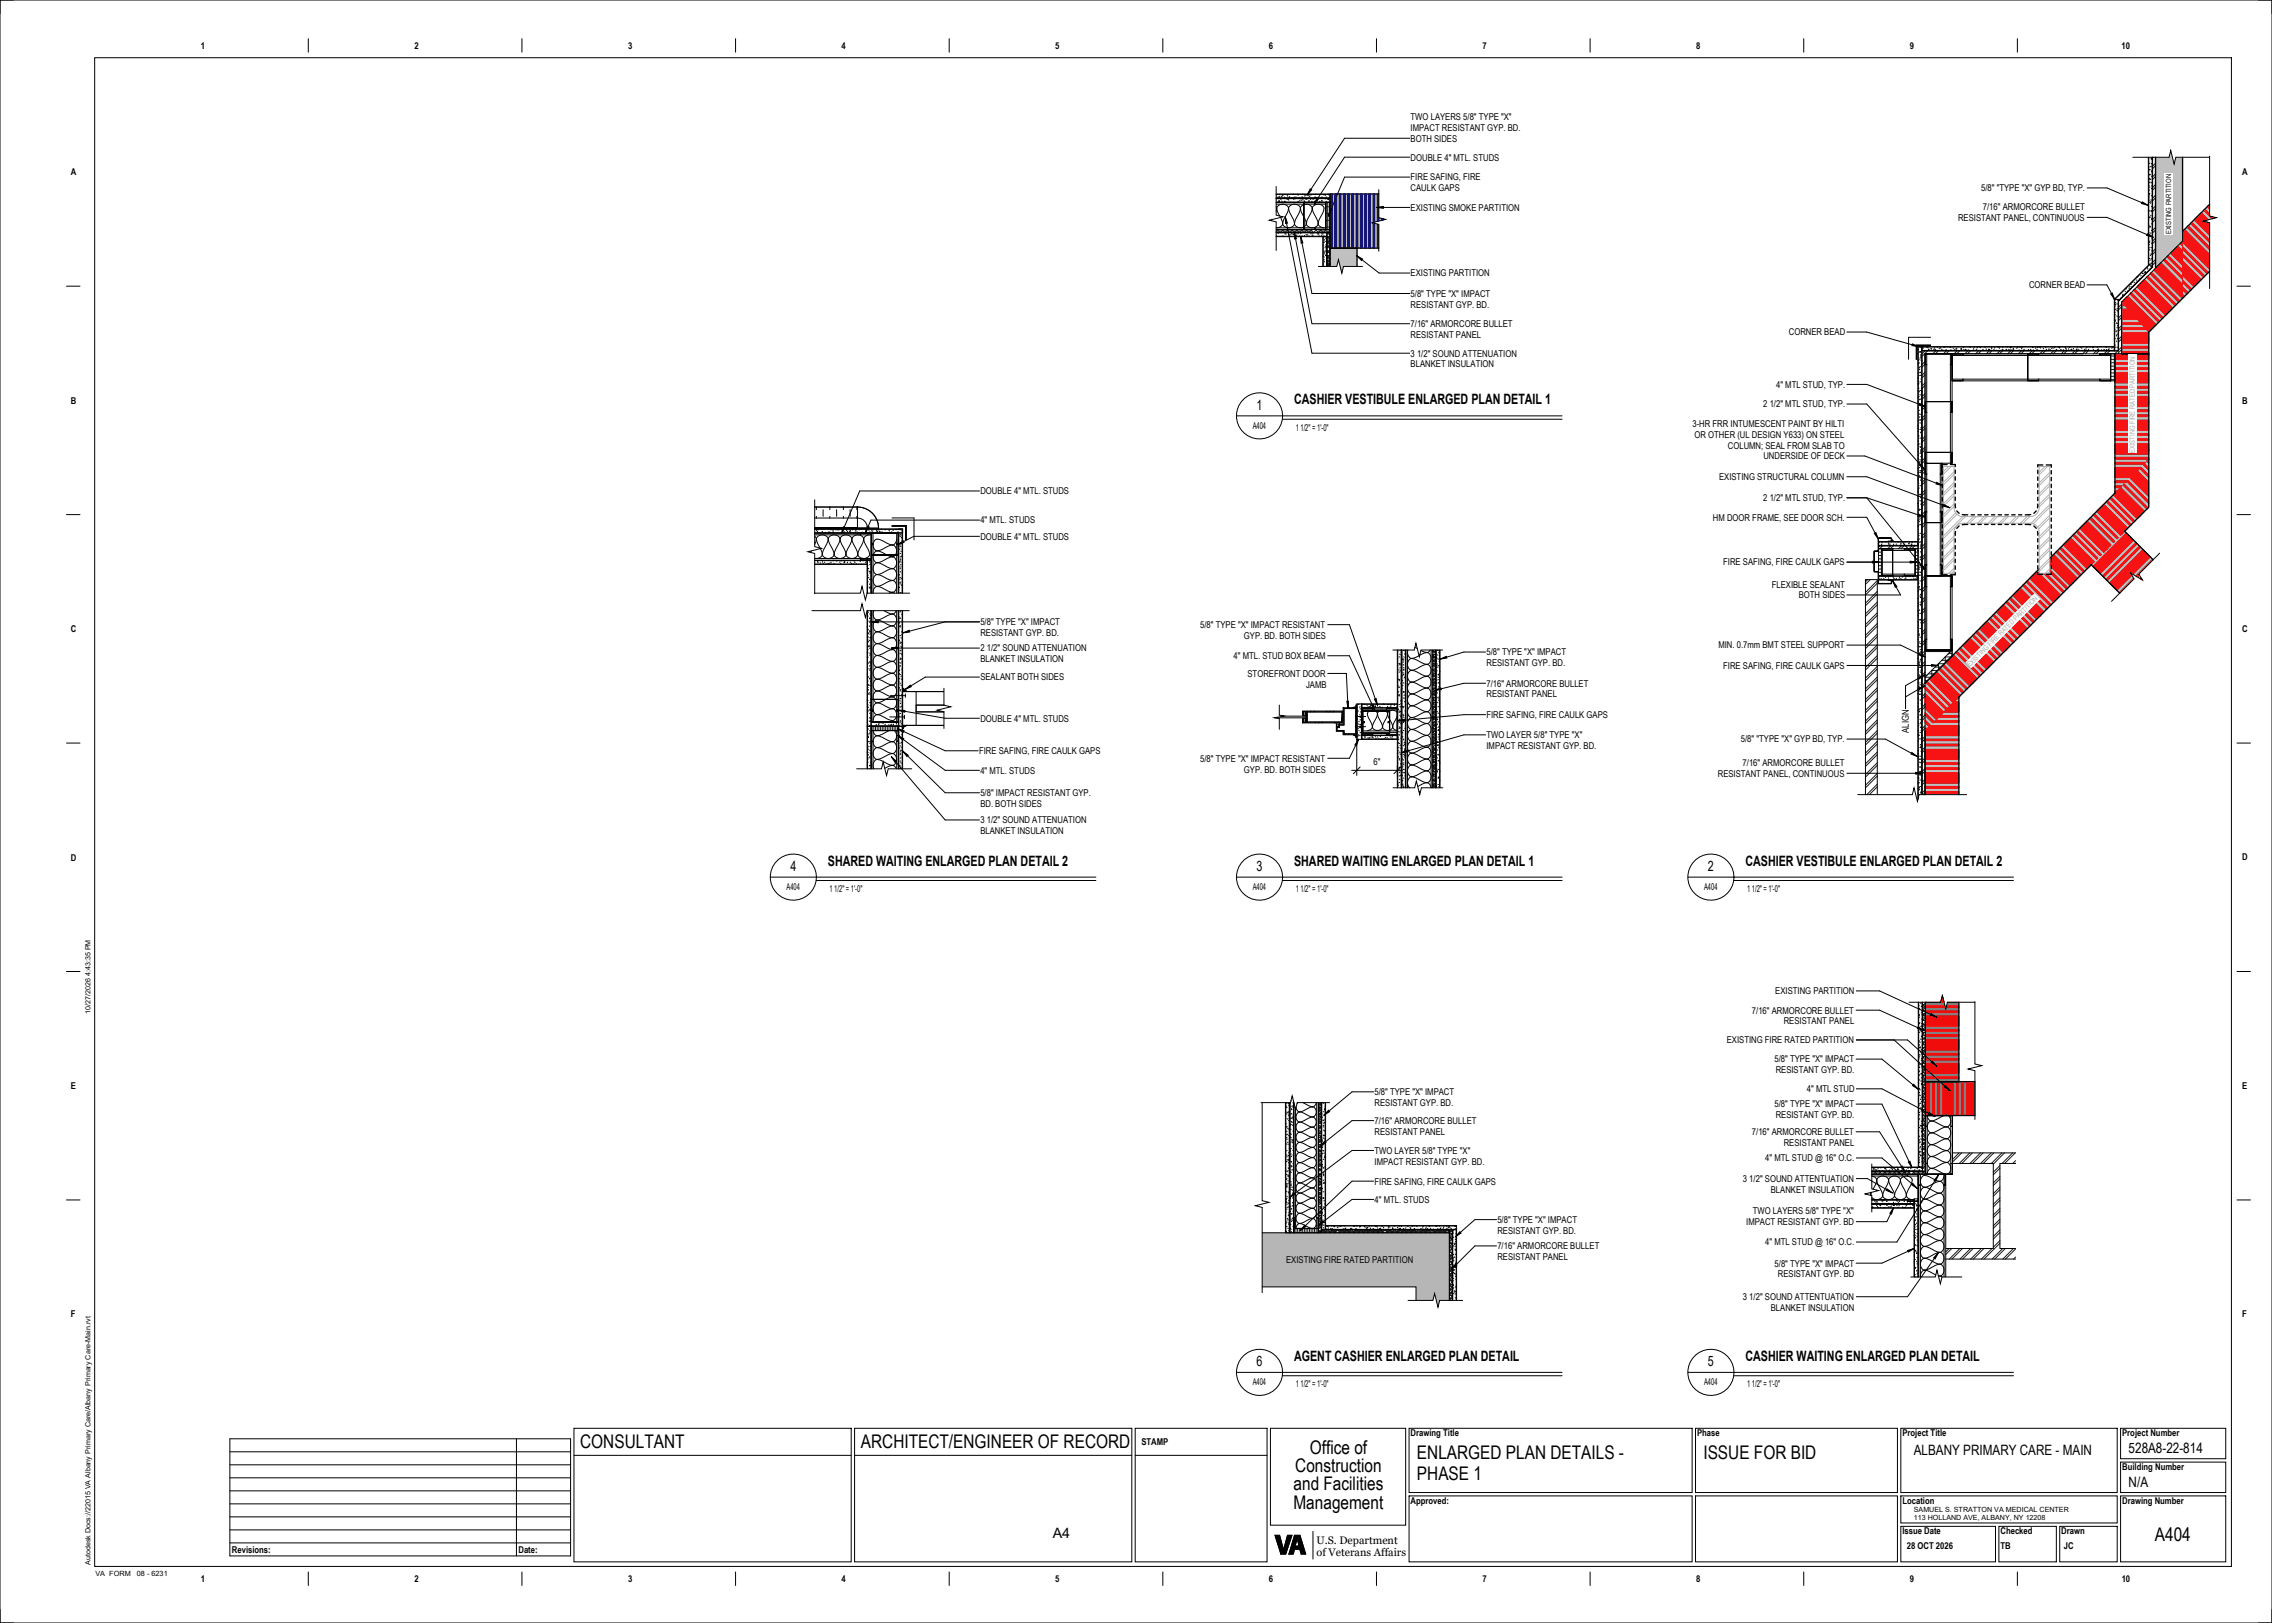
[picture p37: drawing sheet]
<svg xmlns="http://www.w3.org/2000/svg" width="1067mm" height="762mm" viewBox="0 0 1067 762" stroke-linecap="round" stroke-linejoin="round" font-family="sans-serif">
<defs><g id="words">
<g font-size="8.8">
<text x="272" y="680">CONSULTANT</text>
<text x="404" y="680">ARCHITECT/ENGINEER OF RECORD</text>
<text x="615" y="682">Office of</text>
<text x="665" y="685">ENLARGED PLAN DETAILS -</text>
<text x="800" y="685">ISSUE FOR BID</text>
<text x="608" y="691">Construction</text>
<text x="665" y="695">PHASE 1</text>
<text x="607" y="700">and Facilities</text>
<text x="607" y="709">Management</text>
<text x="1012" y="723">A404</text>
</g>
<g font-size="6.7">
<text x="608" y="190">CASHIER VESTIBULE ENLARGED PLAN DETAIL 1</text>
<text x="590" y="192">1</text>
<text x="389" y="406">SHARED WAITING ENLARGED PLAN DETAIL 2</text>
<text x="608" y="406">SHARED WAITING ENLARGED PLAN DETAIL 1</text>
<text x="820" y="406">CASHIER VESTIBULE ENLARGED PLAN DETAIL 2</text>
<text x="371" y="409">4</text>
<text x="590" y="409">3</text>
<text x="802" y="409">2</text>
<text x="590" y="641">6</text>
<text x="608" y="639">AGENT CASHIER ENLARGED PLAN DETAIL</text>
<text x="802" y="641">5</text>
<text x="820" y="639">CASHIER WAITING ENLARGED PLAN DETAIL</text>
<text x="899" y="683">ALBANY PRIMARY CARE - MAIN</text>
<text x="999" y="682">528A8-22-814</text>
<text x="999" y="698">N/A</text>
<text x="494" y="722">A4</text>
</g>
<g font-size="5.1">
<text x="618" y="725">U.S. Department</text>
<text x="618" y="731">of Veterans Affairs</text>
</g>
<g font-size="4.4">
<text x="94" y="23">1</text>
<text x="195" y="23">2</text>
<text x="295" y="23">3</text>
<text x="395" y="23">4</text>
<text x="495" y="23">5</text>
<text x="596" y="23">6</text>
<text x="696" y="23">7</text>
<text x="796" y="23">8</text>
<text x="897" y="23">9</text>
<text x="996" y="23">10</text>
<text x="662" y="56">TWO LAYERS 5/8&quot; TYPE &quot;X&quot;</text>
<text x="662" y="61">IMPACT RESISTANT GYP. BD.</text>
<text x="662" y="66">BOTH SIDES</text>
<text x="662" y="75">DOUBLE 4&quot; MTL. STUDS</text>
<text x="33" y="82">A</text>
<text x="1053" y="82">A</text>
<text x="662" y="85">FIRE SAFING, FIRE</text>
<text x="662" y="90">CAULK GAPS</text>
<text x="930" y="90">5/8&quot; &quot;TYPE &quot;X&quot; GYP BD, TYP.</text>
<text x="662" y="99">EXISTING SMOKE PARTITION</text>
<text x="931" y="99">7/16&quot; ARMORCORE BULLET</text>
<text x="919" y="104">RESISTANT PANEL, CONTINUOUS</text>
<text x="662" y="130">EXISTING PARTITION</text>
<text x="953" y="135">CORNER BEAD</text>
<text x="662" y="139">5/8&quot; TYPE &quot;X&quot; IMPACT</text>
<text x="662" y="144">RESISTANT GYP. BD.</text>
<text x="662" y="154">7/16&quot; ARMORCORE BULLET</text>
<text x="662" y="159">RESISTANT PANEL</text>
<text x="840" y="157">CORNER BEAD</text>
<text x="662" y="167">3 1/2&quot; SOUND ATTENUATION</text>
<text x="662" y="173">BLANKET INSULATION</text>
<text x="834" y="182">4&quot; MTL STUD, TYP.</text>
<text x="33" y="190">B</text>
<text x="828" y="191">2 1/2&quot; MTL STUD, TYP.</text>
<text x="1053" y="189">B</text>
<text x="588" y="201">A404</text>
<text x="608" y="202">1 1/2&quot; = 1'-0&quot;</text>
<text x="795" y="200">3-HR FRR INTUMESCENT PAINT BY HILTI</text>
<text x="796" y="205">OR OTHER (UL DESIGN Y633) ON STEEL</text>
<text x="811" y="211">COLUMN; SEAL FROM SLAB TO</text>
<text x="828" y="216">UNDERSIDE OF DECK</text>
<text x="807" y="225">EXISTING STRUCTURAL COLUMN</text>
<text x="460" y="232">DOUBLE 4&quot; MTL. STUDS</text>
<text x="828" y="235">2 1/2&quot; MTL STUD, TYP.</text>
<text x="460" y="246">4&quot; MTL. STUDS</text>
<text x="804" y="244">HM DOOR FRAME, SEE DOOR SCH.</text>
<text x="460" y="253">DOUBLE 4&quot; MTL. STUDS</text>
<text x="809" y="266">FIRE SAFING, FIRE CAULK GAPS</text>
<text x="832" y="276">FLEXIBLE SEALANT</text>
<text x="845" y="281">BOTH SIDES</text>
<text x="460" y="294">5/8&quot; TYPE &quot;X&quot; IMPACT</text>
<text x="33" y="297">C</text>
<text x="460" y="299">RESISTANT GYP. BD.</text>
<text x="564" y="295">5/8&quot; TYPE &quot;X&quot; IMPACT RESISTANT</text>
<text x="584" y="300">GYP. BD. BOTH SIDES</text>
<text x="1053" y="297">C</text>
<text x="460" y="306">2 1/2&quot; SOUND ATTENUATION</text>
<text x="807" y="304">MIN. 0.7mm BMT STEEL SUPPORT</text>
<text x="460" y="311">BLANKET INSULATION</text>
<text x="579" y="309">4&quot; MTL. STUD BOX BEAM</text>
<text x="698" y="308">5/8&quot; TYPE &quot;X&quot; IMPACT</text>
<text x="586" y="318">STOREFRONT DOOR</text>
<text x="698" y="313">RESISTANT GYP. BD.</text>
<text x="809" y="314">FIRE SAFING, FIRE CAULK GAPS</text>
<text x="460" y="319">SEALANT BOTH SIDES</text>
<text x="613" y="323">JAMB</text>
<text x="698" y="322">7/16&quot; ARMORCORE BULLET</text>
<text x="698" y="327">RESISTANT PANEL</text>
<text x="460" y="339">DOUBLE 4&quot; MTL. STUDS</text>
<text x="698" y="337">FIRE SAFING, FIRE CAULK GAPS</text>
<text x="698" y="347">TWO LAYER 5/8&quot; TYPE &quot;X&quot;</text>
<text x="896" y="344" transform="rotate(-90 896 344)">ALIGN</text>
<text x="698" y="352">IMPACT RESISTANT GYP. BD.</text>
<text x="817" y="349">5/8&quot; &quot;TYPE &quot;X&quot; GYP BD, TYP.</text>
<text x="460" y="354">FIRE SAFING, FIRE CAULK GAPS</text>
<text x="564" y="358">5/8&quot; TYPE &quot;X&quot; IMPACT RESISTANT</text>
<text x="645" y="359">6&quot;</text>
<text x="818" y="360">7/16&quot; ARMORCORE BULLET</text>
<text x="460" y="363">4&quot; MTL. STUDS</text>
<text x="584" y="363">GYP. BD. BOTH SIDES</text>
<text x="807" y="365">RESISTANT PANEL, CONTINUOUS</text>
<text x="460" y="374">5/8&quot; IMPACT RESISTANT GYP.</text>
<text x="460" y="379">BD. BOTH SIDES</text>
<text x="460" y="387">3 1/2&quot; SOUND ATTENUATION</text>
<text x="460" y="392">BLANKET INSULATION</text>
<text x="33" y="404">D</text>
<text x="1053" y="404">D</text>
<text x="369" y="418">A404</text>
<text x="389" y="419">1 1/2&quot; = 1'-0&quot;</text>
<text x="588" y="418">A404</text>
<text x="608" y="419">1 1/2&quot; = 1'-0&quot;</text>
<text x="800" y="418">A404</text>
<text x="820" y="419">1 1/2&quot; = 1'-0&quot;</text>
<text x="834" y="467">EXISTING PARTITION</text>
<text x="823" y="476">7/16&quot; ARMORCORE BULLET</text>
<text x="838" y="481">RESISTANT PANEL</text>
<text x="811" y="490">EXISTING FIRE RATED PARTITION</text>
<text x="833" y="499">5/8&quot; TYPE &quot;X&quot; IMPACT</text>
<text x="834" y="504">RESISTANT GYP. BD.</text>
<text x="33" y="511">E</text>
<text x="645" y="514">5/8&quot; TYPE &quot;X&quot; IMPACT</text>
<text x="848" y="513">4&quot; MTL STUD</text>
<text x="1053" y="511">E</text>
<text x="645" y="519">RESISTANT GYP. BD.</text>
<text x="833" y="520">5/8&quot; TYPE &quot;X&quot; IMPACT</text>
<text x="645" y="528">7/16&quot; ARMORCORE BULLET</text>
<text x="834" y="525">RESISTANT GYP. BD.</text>
<text x="645" y="533">RESISTANT PANEL</text>
<text x="823" y="533">7/16&quot; ARMORCORE BULLET</text>
<text x="838" y="538">RESISTANT PANEL</text>
<text x="645" y="542">TWO LAYER 5/8&quot; TYPE &quot;X&quot;</text>
<text x="829" y="545">4&quot; MTL STUD @ 16&quot; O.C.</text>
<text x="645" y="547">IMPACT RESISTANT GYP. BD.</text>
<text x="645" y="556">FIRE SAFING, FIRE CAULK GAPS</text>
<text x="818" y="555">3 1/2&quot; SOUND ATTENTUATION</text>
<text x="831" y="560">BLANKET INSULATION</text>
<text x="645" y="565">4&quot; MTL. STUDS</text>
<text x="703" y="574">5/8&quot; TYPE &quot;X&quot; IMPACT</text>
<text x="820" y="575">IMPACT RESISTANT GYP. BD</text>
<text x="823" y="570">TWO LAYERS 5/8&quot; TYPE &quot;X&quot;</text>
<text x="703" y="579">RESISTANT GYP. BD.</text>
<text x="703" y="587">7/16&quot; ARMORCORE BULLET</text>
<text x="829" y="585">4&quot; MTL STUD @ 16&quot; O.C.</text>
<text x="604" y="593">EXISTING FIRE RATED PARTITION</text>
<text x="703" y="592">RESISTANT PANEL</text>
<text x="833" y="595">5/8&quot; TYPE &quot;X&quot; IMPACT</text>
<text x="835" y="600">RESISTANT GYP. BD</text>
<text x="818" y="610">3 1/2&quot; SOUND ATTENTUATION</text>
<text x="831" y="615">BLANKET INSULATION</text>
<text x="33" y="619">F</text>
<text x="1053" y="619">F</text>
<text x="588" y="650">A404</text>
<text x="608" y="651">1 1/2&quot; = 1'-0&quot;</text>
<text x="800" y="650">A404</text>
<text x="820" y="651">1 1/2&quot; = 1'-0&quot;</text>
<text x="662" y="674">Drawing Title</text>
<text x="797" y="674">Phase</text>
<text x="893" y="674">Project Title</text>
<text x="996" y="674">Project Number</text>
<text x="536" y="678">STAMP</text>
<text x="996" y="690">Building Number</text>
<text x="662" y="706">Approved:</text>
<text x="893" y="706">Location</text>
<text x="996" y="706">Drawing Number</text>
<text x="893" y="720">Issue Date</text>
<text x="939" y="720">Checked</text>
<text x="968" y="720">Drawn</text>
<text x="109" y="729">Revisions:</text>
<text x="243" y="729">Date:</text>
<text x="895" y="727">28 OCT 2026</text>
<text x="939" y="727">TB</text>
<text x="969" y="727">JC</text>
<text x="94" y="743">1</text>
<text x="195" y="743">2</text>
<text x="295" y="743">3</text>
<text x="395" y="743">4</text>
<text x="496" y="743">5</text>
<text x="596" y="743">6</text>
<text x="696" y="743">7</text>
<text x="796" y="743">8</text>
<text x="897" y="743">9</text>
<text x="996" y="743">10</text>
</g>
<g font-size="3.4">
<text x="1019" y="110" transform="rotate(-90 1019 110)">EXISTING PARTITION</text>
<text x="42" y="476" transform="rotate(-90 42 476)">10/27/2026 4:43:35 PM</text>
<text x="899" y="710">SAMUEL S. STRATTON VA MEDICAL CENTER</text>
<text x="899" y="714">113 HOLLAND AVE, ALBANY, NY 12208</text>
<text x="42" y="735" transform="rotate(-90 42 735)">Autodesk Docs://22015 VA Albany Primary Care/Albany Primary Care-Main.rvt</text>
<text x="45" y="740">VA FORM</text>
<text x="64" y="740">08 - 6231</text>
</g>
<g font-size="3.4" fill="#aaa">
<text x="1002" y="213" transform="rotate(-90 1002 213)">EXISTING FIRE RATED PARTITION</text>
<text x="925" y="313" transform="rotate(-45 925 313)">EXISTING FIRE RATED PARTITION</text>
</g>
</g></defs>
<path d="M904 471h7l1-4 2 7v-3h6v37h-16z" fill="#808080"/>
<g fill="#fff">
<path d="M879 548h24v2h-24z"/>
<path d="M879 563v2h20v-1h-3v-1zM896 563v1h3v-1z"/>
<path d="M899 564v36h2v-36zM899 563v1h2v-1z"/>
</g>
<path d="M904 508h23v16h-23z" fill="#808080"/>
<g fill="#fff">
<path d="M901 471h2v77h-2z"/>
<path d="M879 550h25v1h-25z"/>
<path d="M903 471h1v79h-1z"/>
<path d="M879 565h20v2h-20z"/>
<path d="M917 541h29v5h-7v40h7v5h-32v-5h22v-40h-19z"/>
</g>
<g fill="none" stroke="#f20c0c" stroke-width=".47">
<path d="M904 471h9M904 472h9M904 473h9M904 475h16M904 477h16M904 478h16M904 479h16M904 480h16M911 470h2M911 469h2M912 469h.1M912 468h.1"/>
<path d="M914 473h6M914 472h6M920 473h-6M920 471h-6M904 488h16M904 489h16M904 490h16M904 491h16M904 492h16M904 493h16M904 494h16M904 495h16"/>
<path d="M904 497h16M904 498h16M904 499h16M904 500h16M904 481h16M904 482h16M904 483h16M904 484h16M904 486h16M904 487h16M904 501h16M904 502h16"/>
<path d="M904 503h16M904 504h16M904 506h16M904 508v16M905 508v16M906 508v16M906 508v16zM907 508v16M908 508v16M910 508v16M911 508v16M912 508v16"/>
<path d="M913 508v16M914 508v16M915 508v16M916 508v16M917 508v16M919 508v16M921 508v16M922 508v16M923 508v16M924 508v16M925 508v16M926 508v16"/>
<path d="M926 508h.1M927 508v16"/>
</g>
<g fill="none" stroke="#191919" stroke-width=".47">
<path d="M903 478l1 2-1 1M903 476l1 1M903 474l1 1M903 472l1 1M904 471l-1 1M904 473l-1 1M904 475l-1 2M904 478l-1 1M903 481l1 1-1 1M903 490l1 1-1 1M903 499l1 1-1 1M903 496l1 2"/>
<path d="M903 494l1 1M903 492l1 1M903 487l1 2M903 485l1 1M903 483l1 1M904 484l-1 2M904 487l-1 1M904 489l-1 1M904 493l-1 2M904 496l-1 1M904 498l-1 1M903 501l1 1-1 2"/>
<path d="M903 510l1 1-1 2M903 519l1 1-1 2M903 516l1 2M903 514l1 2M903 512l1 1M903 508l1 1M903 505l1 2M903 503l1 1M904 505l-1 1M904 507l-1 1M904 509l-1 1M904 514l-1 1"/>
<path d="M904 516l-1 1M904 518l-1 1M903 528l1 1-1 2M903 530l1 1-1 2M903 539l1 1-1 2M903 521l1 1-1 2M903 537l1 1M903 534l1 2M903 532l1 2M903 525l1 2M903 523l1 2M904 527l-1 1"/>
<path d="M904 534l-1 1M904 536l-1 1M904 538l-1 2M904 525l-1 1M879 551h.1M880 550l1 1M881 550l-1 1M882 550l2 1M883 550l-1 1M885 550l1 1M886 550l-2 1M887 550l1 1"/>
<path d="M888 550l-2 1M889 550l1 1M890 550l-1 1M891 550l2 1M892 550l-1 1M893 550l2 1M895 550l-2 1M896 550l1 1M897 550l-2 1M898 550l1 1M899 550l-1 1M900 550l2 1"/>
<path d="M901 550l-1 1M902 550l2 1M903 548l1 1-2 2M903 546l1 1M903 543l1 2M903 541l1 2M904 543l-1 1M904 545l-1 1M904 547l-1 2M920 541l-3 3M921 541l-4 5M925 541l-5 5"/>
<path d="M926 541l-5 5M930 541l-5 5M931 541l-5 5M935 541l-5 5M936 541l-5 5M939 547l-3 3M939 552l-3 3M939 557l-3 3M939 548l-3 4M939 554l-3 3M939 559l-3 3M940 541l-5 5"/>
<path d="M941 541l-5 6M945 541l-5 5M946 541l-5 5M946 545l-1 1M946 546h.1M939 562l-3 3M939 567l-3 3M939 572l-3 4M939 577l-3 4M939 564l-3 3M939 569l-3 3M939 574l-3 3"/>
<path d="M939 579l-3 3M915 586l-1 2M916 586l-2 3M920 586l-5 5M921 586l-4 5M925 586l-5 5M926 586l-4 5M930 586l-5 5M932 586l-5 5M935 586l-5 5M939 584l-7 7M939 582l-3 4"/>
<path d="M940 586l-5 5M942 586l-5 5M945 586l-5 5M946 586l-4 5M946 590l-1 1"/>
</g>
<g fill="none" stroke="#000" stroke-width=".47">
<path d="M896 471h15l1-4 2 7v-3h13M901 471v77h2M901 475h.1M901 472h.1M901 471v77M901 474h.1M901 478h.1M901 477h.1M902 471h.1M902 472v1M902 476h.1M902 475h1"/>
<path d="M902 478v1M902 471v77M903 477h.1M903 476h-1M903 479h.1M903 480h.1M904 471v79M927 470v30h3l-6 2 3 1v23M901 484h.1M901 497v1M901 496v1M901 481h.1"/>
<path d="M901 485h.1M901 489h.1M901 492h.1M901 496h.1M901 500h.1M901 499h.1M901 490v1M901 482v1M901 495h1M901 489h1M901 480h.1M902 491v1"/>
<path d="M902 492h.1M902 484h.1M902 488h.1M902 482h.1M902 493v1M902 487h.1M902 493h.1M902 495h.1M902 498h.1M902 499h.1M902 486v1M902 497h.1"/>
<path d="M902 480v1M902 497h1M903 488h.1M901 506h.1M901 508v1M901 502v1M901 519h.1M901 511v1M901 501h.1M901 503v1M901 503h.1M901 507h.1"/>
<path d="M901 511h.1M901 514h.1M901 518h.1M901 513h.1M901 505h.1M901 511l1 1M902 516h.1M902 514h.1M902 504h.1M902 518h.1M902 506h.1M902 509h.1"/>
<path d="M902 515h.1M902 517h.1M902 507v1M903 501h-1M903 501h.1M903 510h.1M901 531h.1M901 522h.1M901 534h.1M901 526h.1M901 525h.1M901 529h.1"/>
<path d="M901 533h.1M901 536h.1M901 523v1M901 535h.1M902 536h.1M902 539h-1M902 538v1M902 528v1M902 520h.1M902 535h.1M902 529h.1M902 526h.1"/>
<path d="M902 528h.1M902 538h.1M902 540h.1M902 530h.1M902 531h.1M902 522h.1M902 533v1M902 527l1 1M902 521l1 1M903 531h-1M903 537h-1M903 524h.1"/>
<path d="M903 535h.1M904 524h13v27h-13M904 524h13v5h-1h1v-5h-13v5h1h-1zM905 524v27l1-2h1M905 524v1l2 1M907 526l7 3M907 526a3 3 0 0 0-2 3 3 3 0 0 0 2 3M907 532l7 3M907 532a3 3 0 0 0-2 3 3 3 0 0 0 2 2M907 537l7 3M907 537a3 3 0 0 0-2 3 3 3 0 0 0 2 3M913 524l-6 2"/>
<path d="M913 524a2.8 2.8 0 0 1 3 2 2.8 2.8 0 0 1-2 3M914 529l-7 3M914 529a3 3 0 0 1 2 3 3 3 0 0 1-2 3M914 535l-7 2M914 535a3 3 0 0 1 2 2 3 3 0 0 1-2 3M916 524v27M879 560l-1 1v-1M879 550h25M879 547v11l3 1-6 2h3v8M879 552h22M879 550h24M879 548h24"/>
<path d="M879 552l2 1v1M880 549h.1M881 549h-1M881 549h.1M881 554a3 3 0 0 1 3-2 3 3 0 0 1 3 2M881 554l3 7M881 554l-2 4M882 549h.1M882 549v1M883 548h.1M885 549h.1M885 549h1"/>
<path d="M886 548l-1 1M886 550h.1M887 554l3 7M887 554a3 3 0 0 1 3-2 3 3 0 0 1 2 2M887 554l-3 7M887 548h.1M887 549v1M888 549h.1M889 548h.1M889 549h.1M890 548h.1M891 549h.1"/>
<path d="M891 549h1M892 554a2.8 2.8 0 0 1 4-2 2.8 2.8 0 0 1 1 4l-2 5M892 554l-2 7M892 554l3 7M893 549v1M894 548v1M894 550h.1M895 549h.1M896 551h5v13h-5v-1v1h5v-13h-5v1zM896 548v1M896 550h.1M896 550h1"/>
<path d="M897 549h.1M898 550h.1M899 548h.1M899 549h.1M900 549h.1M901 551h.1M901 551h12v5v-5h-12v5h1h-1zM901 551v49M901 543v1M901 541h.1M901 545h.1M901 548h.1"/>
<path d="M901 546h.1M901 548h1M901 549h.1M901 542h1M902 551v49v-2l2-2M902 541h.1M902 542v1M902 549h.1M902 543h.1M902 544h1M903 545h-1M903 548v-77v79h1"/>
<path d="M904 557l7 3M904 557a3 3 0 0 0-2 3 3 3 0 0 0 2 3M904 551h-25h17M904 546h1h-1v5h13v-5h-1h1v5h-13zM907 543l7 3M907 543a3 3 0 0 0-2 3 3 3 0 0 0 2 3M907 549l6 2M911 555l-5-2a2.8 2.8 0 0 0-4 0 2.8 2.8 0 0 0 2 4M911 555l-7 2M911 555a3 3 0 0 1 2 2 3 3 0 0 1-2 3M913 552l-1 1-1 2M913 551v49"/>
<path d="M914 551v49M914 546a3 3 0 0 1 2 2 3 3 0 0 1-2 3M914 540l-7 3M914 540a3 3 0 0 1 2 3 3 3 0 0 1-2 3M914 546l-7 3M917 541h29M917 546h19v40h-22M946 546h-7v40h7M879 567h20M879 563h20M879 565h20M879 566v1"/>
<path d="M879 567h.1M880 564h.1M880 563h.1M881 564h.1M881 564v1M881 566h.1M881 564h1M882 566v1M883 565v1M883 566h.1M883 567h.1M884 564h.1"/>
<path d="M884 561a3 3 0 0 1-5 1M884 561a3 3 0 0 0 3 2 3 3 0 0 0 3-2M884 565h.1M884 567h.1M885 563v1M886 565v1M886 566h.1M886 564h.1M886 565h.1M887 567h.1M887 566l1 1M888 565h.1"/>
<path d="M888 566h.1M889 566h.1M889 564v1M889 565v1M890 566h-1M890 561a3 3 0 0 0 2 2 3 3 0 0 0 3-2M890 564h1M891 566h.1M891 564h.1M891 565h.1M892 566h.1M892 564h.1"/>
<path d="M893 563v1M893 567h1M894 567h-1M894 565h.1M894 564h.1M895 565h-1M895 567h.1M895 566h.1M895 561l1 2h2M895 564h1M896 563h3v1M897 565v1"/>
<path d="M897 565h.1M897 567h.1M898 566h.1M898 567h.1M899 564h.1M899 580h.1M899 564v1h-20h20v2h-20M899 564v-1h2v37M899 564v36M899 578h.1M899 570h.1M899 563v37"/>
<path d="M899 568h.1M899 565h.1M899 569h.1M899 573h.1M899 576h.1M899 579h.1M899 571v1M899 575h.1M899 577h1M900 571h.1M900 565v1M900 568h.1"/>
<path d="M900 570h.1M900 574h.1M900 564h.1M900 579h.1M900 576h.1M900 567v1M900 566h.1M901 573h.1M901 577h-1M901 563v37M904 563l7 3M904 563a3 3 0 0 0-2 3 3 3 0 0 0 2 3"/>
<path d="M904 569l7 2M904 569a3 3 0 0 0-2 2 3 3 0 0 0 2 3M904 574l7 3M904 574a3 3 0 0 0-2 3 3 3 0 0 0 2 3M904 580l7 2M904 580a3 3 0 0 0-2 2 3 3 0 0 0 2 3M911 560l-7 3M911 560a3 3 0 0 1 2 3 3 3 0 0 1-2 3M911 566l-7 3M911 566a3 3 0 0 1 2 3 3 3 0 0 1-2 2M911 571l-7 3M911 571a3 3 0 0 1 2 3 3 3 0 0 1-2 3"/>
<path d="M911 577l-7 3M911 577a3 3 0 0 1 2 3 3 3 0 0 1-2 2M897 600h12v-4l2 7 1-3M899 586h.1M899 592h.1M899 582h.1M899 584v1M899 584h.1M899 591h.1M899 598h.1M899 595h.1M899 599v1"/>
<path d="M900 581h-1M900 595h-1M900 587h-1M900 588h.1M900 585h.1M900 592h.1M900 596v1M900 588v1M900 582h.1M900 590h.1M900 593h.1M900 599h.1"/>
<path d="M900 580v1M900 598h.1M900 585h1M901 598h.1M901 591h.1M901 583h.1M904 585l7 3M904 585a3 3 0 0 0-2 3 3 3 0 0 0 2 3M904 591l7 3M904 591a3 3 0 0 0-2 3 3 3 0 0 0 2 2M904 596l5 3M910 599h1"/>
<path d="M911 582l-7 3M911 582a3 3 0 0 1 2 3 3 3 0 0 1-2 3M911 588l-7 3M911 588a3 3 0 0 1 2 3 3 3 0 0 1-2 3M911 594l-7 2M911 594a3 3 0 0 1 2 2 3 3 0 0 1-2 3M911 599h-1M911 599l1 1M912 600h9M914 591h32"/>
</g>
<g fill="none" stroke="#161616" stroke-width=".47">
<path d="M903 472h1M903 475h1M903 477h1M903 473h1M903 476h1M903 479h1M903 478h1M903 481h1M903 483h1M903 487h1M903 490h1M903 492h1"/>
<path d="M903 494h1M903 496h1M903 498h1M903 482h1M903 485h1M903 488h1M903 490h.1M903 493h1M903 486h1M903 489h1M903 491h1M903 495h1"/>
<path d="M903 496h.1M903 498h.1M903 499h1M904 490h.1M903 500h1M903 505h1M903 507h1M903 509h1M903 511h1M903 513h1M903 516h1M903 518h1"/>
<path d="M903 520h1M903 502h1M903 508h1M903 519h.1M903 504h1M903 506h1M903 512h1M903 514h1M903 515h1M903 519h1M903 503h1M903 501h1"/>
<path d="M904 519h.1M904 518h.1M903 522h1M903 526h1M903 528h1M903 531h.1M903 533h1M903 535h1M903 537h1M903 539h1M903 525h1M903 536h1"/>
<path d="M903 521h1M903 524h1M903 527h1M903 530h1M903 531h1M903 538h1M903 540h1M904 531h.1M879 550h15M879 551h4M884 551h13M898 550h6"/>
<path d="M898 551h6M903 541h1M903 544h1M903 546h.1M903 542h1M903 545h1M903 548h.1M903 543h1M903 546h1M903 547h1M903 550h.1M903 548h1"/>
</g>
<path d="M920 471v37M904 508h23M904 524h23" fill="none" stroke="#000" stroke-width=".63"/>
<g fill="#fff">
<path d="M588 513h4v5h1v46l3 1-7 1 4 1v40h-5z"/>
<path d="M592 513h32v5h-15l-1 3-1-6-1 3h-14z"/>
<path d="M661 611h12l1-4 1 7 1-3h11v4h-26z"/>
<path d="M682 577h2v34h-2z"/>
<path d="M608 518v54v5h11v-5h-1h1v-54h-10l-1 3z"/>
<path d="M604 518h2v61h-2z"/>
<path d="M608 577h11v2h-11z"/>
<path d="M607 515l1 3v61h-2v-61z"/>
<path d="M619 518h1v61h-1z"/>
<path d="M620 518h2v59h-2z"/>
<path d="M608 572v5h11v-5h-1h1v5h-11z"/>
<path d="M681 577h1v34h-1z"/>
</g>
<path d="M593 579h88v32h-5l-1 3-1-7-1 4h-8v-7h-72z" fill="#b6b6b6"/>
<g fill="#fff">
<path d="M620 577h61v2h-61z"/>
<path d="M622 575h62v2h-62z"/>
</g>
<g fill="none" stroke="#000" stroke-width=".47">
<path d="M592 518h14l1-3 1 6 1-3h15M593 518v46l3 1-7 1 4 1v40M604 518h.1M604 520h.1M604 518v61M604 519v1M605 518h.1M605 519h.1M605 518v61M606 518v61M606 518h.1M606 517h.1"/>
<path d="M606 519v1M607 519h.1M607 515v1M607 520h.1M607 518h.1M607 517v62M608 518v61h-2v-61v61h-2v-61M609 520v1l1 1M609 518h.1M612 518l4 2M616 520l-6 2M616 520a2.6 2.6 0 0 1 2 2 2.6 2.6 0 0 1-2 2"/>
<path d="M618 518l-2 2M618 518v59M620 518v1M620 519h1M621 518v59M621 518h1M622 518v59M622 520h.1M622 519h.1M622 518v59h-2v-59v61h-1v-61v46M604 526h.1M604 522h.1"/>
<path d="M604 532v1M604 527v1M604 523h.1M604 531h.1M604 534h.1M604 529h.1M604 537h.1M604 525h1M604 535h.1M605 533h-1M605 530h.1M605 522h.1"/>
<path d="M605 536h.1M605 526h.1M605 533h.1M605 537h.1M605 523v1M605 522v1M605 535h1M605 525h.1M606 539h-1M606 537v1M606 531h-1M606 535h.1"/>
<path d="M606 531h.1M606 540h.1M606 528v1M606 534h.1M606 528h.1M606 532h.1M606 530h.1M606 523h.1M606 525h.1M606 536h.1M606 539h.1M606 532v1"/>
<path d="M606 526v1M606 520v1M606 523h1M607 525h.1M607 535h.1M607 527h.1M607 535v1M607 524v1M607 536v1M607 524h.1M607 531h.1M607 538h.1"/>
<path d="M607 528h.1M608 521v56M610 522l6 2M610 522a2.6 2.6 0 0 0-1 2 2.6 2.6 0 0 0 1 3M610 527l6 2M610 527a2.6 2.6 0 0 0-1 2 2.6 2.6 0 0 0 1 3M610 532l6 2M610 532a2.6 2.6 0 0 0-1 2 2.6 2.6 0 0 0 1 2M610 536l6 3M610 536a2.6 2.6 0 0 0-1 3 2.6 2.6 0 0 0 1 2M616 524l-6 3M616 524a2.6 2.6 0 0 1 2 3 2.6 2.6 0 0 1-2 2"/>
<path d="M616 529l-6 3M616 529a2.6 2.6 0 0 1 2 3 2.6 2.6 0 0 1-2 2M616 534l-6 2M616 534a2.6 2.6 0 0 1 2 2 2.6 2.6 0 0 1-2 3M616 539l-6 2M616 539a2.6 2.6 0 0 1 2 2 2.6 2.6 0 0 1-2 2M620 525h1M620 527h1M620 536h1M620 538h1M620 530h1M621 531h-1"/>
<path d="M621 523h.1M621 537h-1M621 535h.1M621 536h.1M621 524v1M621 539h.1M621 538h.1M621 534h.1M621 522h1M621 529h1M621 533h1M621 537h1"/>
<path d="M621 526h1M621 528l1 1M622 531h.1M622 533h.1M622 527h.1M622 521h.1M622 523h.1M622 520v1M622 525v1M622 534v1M622 536h.1M622 524h.1"/>
<path d="M622 535h.1M622 530h.1M622 532h.1M622 522h.1M604 540h.1M604 548h.1M604 544v1M604 550h.1M604 557h.1M604 542h.1M604 545h.1M604 553h.1"/>
<path d="M604 551h.1M604 556h.1M604 559v1M604 553v1M604 556h1M604 543h.1M604 550h1M605 552h.1M605 554v1M605 544v1M605 548v1M605 542v1"/>
<path d="M605 541h.1M605 544h.1M605 548h.1M605 555h.1M605 560h.1M605 545h.1M605 546h.1M605 547h.1M605 549v1M605 557l1 1M606 553h-1M606 550h.1"/>
<path d="M606 540v1M606 545v1M606 547h.1M606 557h.1M606 559h.1M606 555h.1M606 542h.1M606 543h.1M606 556h.1M606 548h.1M607 547v1M607 557v1"/>
<path d="M607 549h.1M607 540h.1M607 542h.1M607 546h.1M607 553h.1M607 558h.1M607 559h.1M607 553h1M607 552h.1M608 555h.1M608 544h-1M608 542h-1"/>
<path d="M610 541l6 2M610 541a2.6 2.6 0 0 0-1 2 2.6 2.6 0 0 0 1 3M610 546l6 2M610 546a2.6 2.6 0 0 0-1 2 2.6 2.6 0 0 0 1 3M610 551l6 2M610 551a2.6 2.6 0 0 0-1 2 2.6 2.6 0 0 0 1 2M610 555l6 3M610 555a2.6 2.6 0 0 0-1 3 2.6 2.6 0 0 0 1 2M616 543l-6 3M616 543a2.6 2.6 0 0 1 2 3 2.6 2.6 0 0 1-2 2M616 548l-6 3M616 548a2.6 2.6 0 0 1 2 3 2.6 2.6 0 0 1-2 2"/>
<path d="M616 553l-6 2M616 553a2.6 2.6 0 0 1 2 2 2.6 2.6 0 0 1-2 3M616 558l-6 2M616 558a2.6 2.6 0 0 1 2 2 2.6 2.6 0 0 1-2 3M620 547h1M620 549h1M620 559h1M620 541h1M620 552h1M620 549h.1M620 543h1M620 556h.1"/>
<path d="M621 545h.1M621 545l-1 1M621 559v1M621 547v1M621 541v1M621 558h.1M621 547h.1M621 540h.1M621 540h1M621 544h1M621 551h1M621 555h1"/>
<path d="M621 560h1M621 548h1M621 554h.1M622 552h-1M622 555v1M622 541v1M622 543v1M622 548h.1M622 543h.1M622 546h.1M622 558h.1M622 541h.1"/>
<path d="M622 552h.1M622 554h.1M622 544h.1M604 564v1M604 571h.1M604 567h.1M604 577h.1M604 569h.1M604 574v1M604 563h.1M604 565h.1M604 568h.1"/>
<path d="M604 576h.1M604 574h.1M604 564h.1M604 578h.1M604 562h.1M604 565v1M604 572h1M605 577h.1M605 567h.1M605 573h.1M605 565h.1M605 570v1"/>
<path d="M605 578h.1M605 564h.1M605 571h.1M605 575h.1M605 569v1M605 574h.1M606 561l-1 1M606 561h.1M606 562h.1M606 563h.1M606 575h.1M606 577h.1"/>
<path d="M606 569h.1M606 568h.1M606 570h.1M606 573h.1M606 566v1M606 573v1M606 578h.1M606 567l1 1M607 570h.1M607 572h.1M607 566h.1M607 560h.1"/>
<path d="M607 565h.1M607 561h.1M607 569h.1M607 576h.1M607 573h.1M607 562h.1M607 575h1M608 574h-1M608 577h.1M608 577h11v2h-11zM608 566h-1M608 572v5h11v-5h-1h1v5h-11z"/>
<path d="M610 560l6 3M610 560a2.6 2.6 0 0 0-1 3 2.6 2.6 0 0 0 1 2M610 565l6 2M610 565a2.6 2.6 0 0 0-1 2 2.6 2.6 0 0 0 1 3M610 570l6 2M610 570a2.6 2.6 0 0 0-1 2 2.6 2.6 0 0 0 1 2M610 574l-1 1v2M616 563l-6 2M616 563a2.6 2.6 0 0 1 2 2 2.6 2.6 0 0 1-2 2M616 567l-6 3M616 567a2.6 2.6 0 0 1 2 3 2.6 2.6 0 0 1-2 2M616 572l-6 2"/>
<path d="M616 572a2.5 2.5 0 0 1 1 4 2.5 2.5 0 0 1-4 0l-3-2M619 577h.1M620 561h1M620 570h1M620 572h1M620 564h1M620 575h1M620 577h61v2h-61zM620 565h1M621 568h-1M621 569h.1M621 575h.1"/>
<path d="M621 573h.1M621 563h1M621 567h1M621 571h1M621 574h1M621 562v1M621 575h1M621 576v1M622 564h.1M622 574h.1M622 568h.1M622 570h.1"/>
<path d="M622 565h.1M622 572v1M622 571h.1M622 566v1M622 569h.1M622 575h.1M622 566h.1M622 577h1M622 560v1M622 575h62v2h-62zM622 577h62M623 575v1"/>
<path d="M623 576h1M624 576v1M625 577h.1M625 575v1M625 577h1M627 576h-1M627 576h.1M627 577h.1M628 576h.1M629 576h.1M629 577h.1M629 576h1"/>
<path d="M631 577h.1M631 575v1M632 576l-1 1M632 577h.1M634 577h.1M634 577h1M636 576h.1M636 575v1M637 577h.1M637 576h.1M638 576h1M639 576h.1"/>
<path d="M640 577h.1M641 576h.1M642 576h-1M642 577h.1M642 576h.1M643 576h.1M643 577h1M644 575v1M645 577h.1M646 576h.1M646 577h.1M647 576h.1"/>
<path d="M647 576h-1M647 577h.1M648 577h.1M649 576h.1M650 576h.1M650 575v1M652 576h.1M652 576v1M652 576h1M654 577h.1M654 576v1M655 576h.1"/>
<path d="M655 577h.1M656 576v1M657 577h.1M657 576h.1M658 577h.1M658 576h.1M659 577h.1M660 576v1M661 576h.1M662 576v1M662 577h.1M663 576h.1"/>
<path d="M664 575v1M664 577h.1M665 576h.1M666 577h-1M667 577h.1M668 577h.1M668 576v1M668 576h.1M669 577h1M670 576h.1M670 577h.1M671 576h.1"/>
<path d="M672 577h.1M672 575v1M673 577h.1M674 576h.1M674 575h.1M675 575v1M675 577h.1M676 576h.1M677 576l-1 1M678 577h.1M678 575v1M678 576h.1"/>
<path d="M679 577h1M679 576h.1M680 576h.1M680 576h1M681 577v34v-32h-88M681 576h.1M681 577h1M682 577v34M682 577h.1M682 579h.1M682 578h1M683 575v1"/>
<path d="M683 577h1M683 576h1M684 579h.1M684 577v34M684 575l-62 1M682 599h.1M682 585h1M682 592h1M682 596h1M682 597l1 1M683 591v1M683 590l-1 1"/>
<path d="M683 581h-1M683 589h-1M683 596l-1 1M683 594h.1M683 596h.1M683 590h.1M683 584h.1M683 598h.1M683 586v1M683 589h.1M683 582h1M683 584h1"/>
<path d="M683 587h1M683 593h1M683 595h1M683 598h1M683 585h.1M683 583h1M683 599h1M684 586v1M684 581v1M684 592v1M684 592h.1M684 590h.1"/>
<path d="M593 604h72v7M661 611h12l1-4 1 7 1-3h11M682 605h.1M682 601h.1M682 600h1M682 603h1M682 607h1M682 603v1M683 605h-1M683 606v1M683 606h.1M683 604h1"/>
<path d="M683 606h1M683 609h1M683 607v1M684 604h.1M684 601h.1"/>
</g>
<g fill="none" stroke="#191919" stroke-width=".47">
<path d="M619 519l1 1M620 518h.1M620 518l-1 1M620 520l-1 1M619 539l1 2M619 537l1 1M619 535l1 1M619 533l1 1M619 530l1 2M619 528l1 1M619 526l1 1M619 524l1 1"/>
<path d="M619 521l1 2M620 522l-1 1M620 524l-1 2M620 526l-1 2M620 529l-1 1M620 531l-1 1M620 533l-1 1M620 535l-1 2M620 538l-1 1M620 540l-1 1M619 559l1 2M619 557l1 2"/>
<path d="M619 555l1 1M619 553l1 1M619 550l1 2M619 548l1 2M619 546l1 1M619 544l1 1M619 542l1 1M620 542l-1 1M620 544l-1 2M620 547l-1 1M620 549l-1 1M620 551l-1 1"/>
<path d="M620 553l-1 2M620 556l-1 1M620 558l-1 1M608 577v2M609 577v2M610 577v2M611 577v2M612 577v2M613 577v2M614 577v2M615 577v2M616 577v2"/>
<path d="M617 577v2M618 577v2M619 577v2M619 575l1 2M619 573l1 1M619 571l1 1M619 568l1 2M619 566l1 2M619 564l1 1M619 562l1 1M619 577l1 2M620 560l-1 1"/>
<path d="M620 562l-1 2M620 565l-1 1M620 567l-1 1M620 569l-1 1M620 571l-1 2M620 574l-1 1M620 576l-1 1M621 577l-1 2M621 577l2 2M623 577l-1 2M623 577l2 2M626 577l-2 2"/>
<path d="M626 577l1 2M628 577l-2 2M628 577l1 2M630 577l-1 2M630 577l2 2M632 577l-1 2M632 577l2 2M635 577l-2 2M635 577l1 2M637 577l-2 2M637 577l1 2M639 577l-1 2"/>
<path d="M639 577l2 2M641 577l-1 2M641 577l2 2M643 577l-1 2M644 577l1 2M646 577l-2 2M646 577l1 2M648 577l-1 2M648 577l2 2M650 577l-1 2M650 577l2 2M652 577l-1 2"/>
<path d="M653 577l1 2M655 577l-2 2M655 577l1 2M657 577l-1 2M657 577l2 2M659 577l-1 2M659 577l2 2M661 577l-1 2M662 577l1 2M662 579l2-2 1 2M666 577l-1 2M666 577l2 2"/>
<path d="M668 577l-1 2M668 577l2 2M670 577l-1 2M671 577l1 2M673 577l-2 2M673 577l1 2M675 577l-1 2M675 577l2 2M677 577l-1 2M677 577l2 2M679 577l-1 2M680 577l2 3"/>
<path d="M682 577l-2 2M682 577h.1M682 579l-1 2M681 599l1 1M681 596l1 2M681 594l1 1M681 592l1 1M681 590l1 1M681 585l1 1M681 583l1 1M681 581l1 1M682 582l-1 1"/>
<path d="M682 584l-1 1M682 586l-1 1 1 2M682 588l-1 2M682 591l-1 1M682 593l-1 1M682 595l-1 1M682 597l-1 2M682 600l-1 1M681 605l1 2M681 603l1 1M681 601l1 1M681 610v1"/>
<path d="M682 606l-1 2 1 1M682 602l-1 1M682 604l-1 1M682 609l-1 1"/>
</g>
<g fill="none" stroke="#161616" stroke-width=".47">
<path d="M619 519h1M619 518h1M619 520h1M619 521h1M619 523h1M619 525h1M619 528h1M619 530h1M619 534h1M619 536h1M619 538h1M619 524h1"/>
<path d="M619 529h1M619 532h1M619 535h1M619 538h.1M619 526h1M619 527h1M619 530h.1M619 533h1M619 537h1M619 539h1M620 534h.1M619 541h1"/>
<path d="M619 543h1M619 545h1M619 547h1M619 549h1M619 551h1M619 553h1M619 558h1M619 560h1M619 544h1M619 552h1M619 540h1M619 542h1"/>
<path d="M619 546h1M619 555h1M619 556h1M619 559h1M620 552h.1M619 562h1M619 564h1M619 566h1M619 569h1M619 571h1M619 573h1M619 575h1"/>
<path d="M619 561h1M619 570h1M619 572h1M619 578h9M619 563h1M619 565h1M619 568h.1M619 576h1M619 578h3M625 578h9M629 578h7M636 578h17"/>
<path d="M636 578h13M651 578h6M656 578h9M658 578h13M667 578h15M673 578h6M680 578h2M681 579h1M681 582h1M681 584h1M681 586h1M681 588h1"/>
<path d="M681 590h1M681 597h1M681 599h1M681 581h.1M681 587h1M681 595h1M681 598h1M681 581h1M681 585h1M681 589h1M681 591h1M681 594h1"/>
<path d="M681 600h1M682 592h-1M681 601h1M681 603h1M681 605h1M681 607h1M681 610h1M681 604h1M681 610h.1M681 608h1M682 610h.1"/>
</g>
<g fill="#fff">
<path d="M407 263h2v15h-2z"/>
<path d="M383 248h41v2h-41z"/>
<path d="M422 250h2v28h-2z"/>
<path d="M383 238h20v5h-20z"/>
<path d="M383 243h20v5h-20z"/>
<path d="M383 248h20z"/>
<path d="M403 238a10 10 0 0 1 10 10h-10z"/>
<path d="M419 247h7v6l-1-6z"/>
<path d="M382 279l22-1 1-3 1 7 1-4h20v4h-45z"/>
<path d="M404 250h5v13h-5v-1v1h5v-13h-5v1z"/>
<path d="M383 250v7h3l-7 2 4 1v3h21v-1v1h5v-13h-5v1v-1z"/>
<path d="M409 250h13v5h-1h1v-5h-13v5h1h-1z"/>
<path d="M409 255h1l-1 1v5h13v-5l-1-1h1v6h-13z"/>
<path d="M383 263h24v2h-24z"/>
<path d="M368 235h15v22h3l-7 2 4 1v19h-15z"/>
<path d="M409 261v17h13v-17zM409 250v5h1l-1 1v5h13v-5h-1l1-1v-5z"/>
</g>
<g fill="none" stroke="#000" stroke-width=".47">
<path d="M383 238h20a10 10 0 0 1 10 10h-6a5 5 0 0 0-4-5h-20M383 235v22h3l-7 2 4 1v19M383 238v1M386 239v3M390 238v1M393 239v3M396 238v1M399 239v3M402 238v1M403 238a10 10 0 0 1 10 10h-10zM381 259h.1M383 252v1"/>
<path d="M383 248h20M383 251h26M383 250h41M383 249h41M383 248h41v2h-41M383 249h.1M383 242v1M383 253a3 3 0 0 1 3-2 3 3 0 0 1 3 2M383 253v3M383 253l2 4M384 249v1M384 249h.1"/>
<path d="M385 258l1 2M386 248h.1M386 250h.1M386 248h1M387 250h.1M387 250h1M389 253a3 3 0 0 1 3-2 3 3 0 0 1 2 2M389 253l-3 7M389 253l3 7M389 250h.1M390 242v1M390 250h.1"/>
<path d="M390 249h.1M391 250h.1M391 249h.1M392 248v1M393 249h.1M394 248v1M394 253a3 3 0 0 1 3-2 3 3 0 0 1 3 2M394 253l3 7M394 253l-2 7M395 249h.1M396 250h.1M396 249h.1"/>
<path d="M396 242v1M396 248v1M397 250h-1M397 249h1M398 249v1M399 249v1M399 250h1M399 249h.1M400 253l3 7M400 253a3 3 0 0 1 3-2 3 3 0 0 1 3 2M400 253l-3 7M400 249h1"/>
<path d="M402 250h.1M402 249h.1M402 250h1M402 242v1M403 248h6h-6M403 249h1M403 250h.1M404 250h5v13h-5v-1v1h5v-13h-5v1zM404 248v1M405 250h.1M406 253l2 5a2.8 2.8 0 0 1-1 4 2.8 2.8 0 0 1-4-2M406 253l-3 7"/>
<path d="M407 249h-1M407 250h.1M408 249h.1M408 250h1M408 251l-1 1-1 1M409 255v1M409 256l1-1-1 1v5h13v-5l-1-1h1v6h-13zM409 250h13v5h-1h1v-5h-13v5h1h-1zM409 249h.1M410 249h.1M410 250v28v-1l2-2M411 250h1"/>
<path d="M411 249h1M412 259a3 3 0 0 0-2 2 3 3 0 0 0 2 3M412 259l4 2M412 249v1M412 249h1M413 249v1M413 250h1M414 248h.1M414 250h.1M415 250h.1M415 249h1M417 249h1"/>
<path d="M418 250h-1M418 250h1M419 247h7v6l-1-6zM419 243h10v10M419 256a3 3 0 0 1 2 3 3 3 0 0 1-2 2M419 256l-7 3M419 256l-5-2a2.8 2.8 0 0 0-4 1 2.8 2.8 0 0 0 2 4M419 249h.1M421 248v1M421 253v2l-2 1M421 250v28M422 250h.1"/>
<path d="M422 250v28v-28h-13M422 248h2v30M422 253h.1M422 259h.1M422 255h.1M422 250v28M422 251h.1M422 248h.1M422 256v1M423 252h.1M423 256h.1M423 260h.1"/>
<path d="M423 249h.1M423 258h-1M423 256v1M423 251h.1M423 259h.1M423 255h.1M423 249h1M423 252v1M423 251l1 1M424 253h.1M424 255h.1M424 258h.1"/>
<path d="M424 250v28M424 254h.1M424 260h.1M383 262h26M383 278h21l1-3 1 7 1-4M383 263h24v2h-24M383 265h24M383 263h24M383 264h.1M384 264h.1M385 264h.1M386 263h.1"/>
<path d="M386 260l-1 2h-2M386 260a3 3 0 0 0 3 2 3 3 0 0 0 3-2M386 264h.1M386 265h1M387 264h.1M388 265h.1M389 264v1M389 263h.1M390 264h.1M390 265h.1M391 263h.1M391 263h1"/>
<path d="M392 260a3 3 0 0 0 2 2 3 3 0 0 0 3-2M392 264l-1 1M393 263v1M394 264h.1M395 265h.1M395 263h.1M396 264h.1M396 264h1M397 264h.1M397 260a3 3 0 0 0 3 2 3 3 0 0 0 3-2M398 264h.1M399 264h1"/>
<path d="M400 264v1M401 265h.1M401 263v1M401 264h1M402 265h.1M404 263v1M404 265h.1M405 263h.1M406 264h1M407 263v1M407 266h.1M407 278h20"/>
<path d="M407 268h.1M407 278h.1M407 268h1M407 270h1M407 273h1M407 263v15M407 276h.1M408 265l-1 1M408 271h.1M408 267h.1M408 276h.1M408 268h.1"/>
<path d="M408 264h.1M408 265h1M408 269h1M408 276h1M408 274h.1M409 272h.1M409 268v1M409 275v1M409 263h.1M409 263v15M409 263h-2v15M409 261v17"/>
<path d="M412 264l7 3M412 264a3 3 0 0 0-2 3 3 3 0 0 0 2 3M412 270l7 3M412 270a3 3 0 0 0-2 3 3 3 0 0 0 2 2M412 275l7 3M417 261h2M419 278h1M419 261l-7 3M419 261a3 3 0 0 1 2 3 3 3 0 0 1-2 3M419 267l-7 3M419 267a3 3 0 0 1 2 3 3 3 0 0 1-2 3M419 273l-7 2"/>
<path d="M419 273a3 3 0 0 1 2 2 3 3 0 0 1-2 3M419 278h-2M422 270h.1M422 272h.1M422 261h.1M422 264h.1M422 275h.1M422 277h.1M422 269h.1M422 271h.1M422 273v1M422 276h.1"/>
<path d="M422 264h1M423 266h.1M423 263h.1M423 267h.1M423 271h.1M423 274h.1M423 278h.1M423 272h-1M423 264h.1M423 268v1M423 262v1M423 261v1"/>
<path d="M423 273h.1M423 265h.1M423 261h.1M423 271v1M423 275h.1M424 269h.1M424 264h.1M424 266h.1M424 275h.1M424 277h.1M424 276h.1M424 278h-1"/>
<path d="M424 268h.1"/>
</g>
<g fill="#fff">
<path d="M430 331h13l3 1-6 1 3 1h-13z"/>
<path d="M424 325h6v16h-6z"/>
<path d="M443 323h4v19h-4v-8l-3-1 6-1-3-1z"/>
<path d="M402 361h12l1-3 1 6 1-3h11v3h-26z"/>
<path d="M407 287h2v54h-2z"/>
<path d="M422 287h2v54h-2z"/>
<path d="M409 334h1h-1v5h13v-5h-1h1v5h-13z"/>
<path d="M409 343h13v5h-1h1v-5h-13v5h1h-1z"/>
<path d="M407 341h2v20h-2z"/>
<path d="M409 343v5h1h-1v13h5l1-3 1 6 1-3h5v-13h-1h1v-5z"/>
<path d="M422 341h2v20h-2z"/>
<path d="M381 283h46v4h-20l-1 3-1-6-1 3h-23z"/>
<path d="M409 339h13v2h-13z"/>
<path d="M409 328h13v5h-1h1v-5h-13v5h1h-1z"/>
<path d="M409 341h13v2h-13z"/>
<path d="M430 334v7h13v-7zM430 325v6h13v-6z"/>
<path d="M409 328v5h1h-1v1h1h-1v5h13v-5h-1h1v-1h-1h1v-5zM409 287v41h13v-41z"/>
</g>
<g fill="none" stroke="#000" stroke-width=".47">
<path d="M381 287h23l1-3 1 6 1-3h20M407 287v54h2M407 289h1M407 295h1M407 297h1M407 294h.1M407 287v74M408 299h.1M408 296h.1M408 287v1M408 297v1M408 292h.1"/>
<path d="M408 297h.1M408 294h.1M408 296h1M408 290h1M408 288h1M408 292h1M408 299h1M409 287h.1M409 289h.1M409 292h.1M409 299v1M409 287v74"/>
<path d="M409 293h.1M409 287v52M410 287v52M410 287v3l2 1M412 291l7 3M412 291a3 3 0 0 0-2 3 3 3 0 0 0 2 3M412 297l7 2M412 297a3 3 0 0 0-2 2 3 3 0 0 0 2 3M415 287l4 1M419 288l-7 3M419 288a3 3 0 0 1 2 3 3 3 0 0 1-2 3M419 294l-7 3"/>
<path d="M419 294a3 3 0 0 1 2 3 3 3 0 0 1-2 2M419 299l-7 3M419 299a3 3 0 0 1 2 3 3 3 0 0 1-2 3M421 287l-2 1M421 287v52M422 288h.1M422 297h.1M422 299h.1M422 291h.1M422 287v52M422 289v1M422 287v74"/>
<path d="M422 294h.1M422 292v1M423 287h.1M423 290h.1M423 294h.1M423 298h.1M423 290h-1M423 299v1M423 298h1M424 292h.1M424 291h.1M424 293h.1"/>
<path d="M424 288l-1 1M424 287v74M424 294v1M424 297h.1M424 287v54h-2M424 298h.1M424 290h.1M424 296l-1 1M407 306h.1M407 308v1M407 300h1M407 307h1"/>
<path d="M407 309h1M407 312h1M407 318h1M407 320h1M407 316v1M407 311h1M407 305h1M408 301h.1M408 318h.1M408 303v1M408 314h.1M408 311h.1"/>
<path d="M408 303h.1M408 318v1M408 303h1M408 308h1M408 311h1M408 315h1M408 319h1M408 307h1M408 312v1M409 304l-1 1M409 311h.1M409 314h.1"/>
<path d="M409 320h.1M409 317v1M409 307h.1M412 302l7 3M412 302a3 3 0 0 0-2 3 3 3 0 0 0 2 3M412 308l7 3M412 308a3 3 0 0 0-2 3 3 3 0 0 0 2 2M412 313l7 3M412 313a3 3 0 0 0-2 3 3 3 0 0 0 2 3M412 319l7 3M412 319a3 3 0 0 0-2 3 3 3 0 0 0 2 2M419 305l-7 3"/>
<path d="M419 305a3 3 0 0 1 2 3 3 3 0 0 1-2 3M419 311l-7 2M419 311a3 3 0 0 1 2 2 3 3 0 0 1-2 3M419 316l-7 3M419 316a3 3 0 0 1 2 3 3 3 0 0 1-2 3M422 309h.1M422 311h.1M422 320h.1M422 302h.1M422 314h.1M422 301h.1M422 307v1"/>
<path d="M422 313v1M422 316h.1M422 318l1 1M422 315h.1M422 313h1M423 301h.1M423 306h.1M423 310h.1M423 313h.1M423 317h.1M423 307h.1M423 309h.1"/>
<path d="M423 302h.1M423 311h.1M423 305v1M423 303v1M423 317v1M423 309v1M423 304h.1M423 314l1 1M424 308h.1M424 302h.1M424 305h.1M424 314h.1"/>
<path d="M424 316h.1M424 311h-1M424 319h-1M407 329h.1M407 323h1M407 329h1M407 331h1M407 334h1M407 333h.1M407 339h.1M408 321h.1M408 332h.1"/>
<path d="M408 326h.1M408 324h.1M408 321v1M408 338v1M408 333v1M408 325h.1M408 322h1M408 326h1M408 330h1M408 333h1M409 335h-1M409 331h.1"/>
<path d="M409 337h.1M409 333v1M409 338v1M409 336h.1M409 328h.1M409 330h.1M409 324h.1M409 339h13M409 339h13v2h-13zM409 334h1h-1v5h13v-5h-1h1v5h-13zM409 328h13v5h-1h1v-5h-13v5h1h-1zM409 339h1"/>
<path d="M410 328l2 2M411 339h1M412 324l-2 2v2M412 324l7 3M412 330l7 3M412 330a3 3 0 0 0-2 3 3 3 0 0 0 2 3M412 336l-2 1v1M413 340h.1M413 339h.1M414 339h.1M415 339v1M415 339h.1"/>
<path d="M416 328l-4 2M416 339h1M418 337h7M418 339h.1M418 327h7M419 327l2 1M419 322l-7 2M419 322a3 3 0 0 1 2 2 3 3 0 0 1-2 3M419 327l-3 1M419 333l-7 3M419 333a2.8 2.8 0 0 1 2 4 2.8 2.8 0 0 1-4 1l-5-2M419 339h1"/>
<path d="M420 340h-1M421 328v3l-2 2M421 340h.1M422 324h.1M422 322h.1M422 331h.1M422 333h.1M422 325h.1M422 336h.1M422 332h.1M422 326h.1M422 321v1"/>
<path d="M422 336v1M422 323h.1M423 329h.1M423 321h.1M423 324h.1M423 328h.1M423 332h.1M423 335h.1M423 339h.1M423 333v1M423 338v1M423 330h.1"/>
<path d="M423 322h.1M423 340h.1M423 326h.1M424 330h.1M424 327h.1M424 336h.1M424 338h.1M424 339h.1M424 320h.1M424 323v1h1h-1zM424 323l1 1h-1zM425 336v1"/>
<path d="M425 326v1M430 334h13M430 331h13M430 325v16M430 325h13h-19v16M430 325h-6M443 331l3 1-6 1 3 1v8M443 323v8M407 359h.1M407 353h.1M407 355v1M407 340h1"/>
<path d="M407 342h1M407 345h1M407 351h1M407 353h1M407 356h1M407 358h1M407 345h.1M408 352h.1M408 342l-1 1M408 346h.1M408 348h.1M408 354v1"/>
<path d="M408 350v1M408 344v1M408 356h.1M408 341h.1M408 341h1M408 344h1M408 348h1M408 352h1M408 355h1M408 343h1M409 353v1M409 349h-1"/>
<path d="M409 341h-1M409 359l-1 1M409 358h.1M409 350v1M409 342h.1M409 346h.1M409 341v20v-20h-2v20M409 341h13v2h-13zM409 341h13M409 343h13v5h-1h1v-5h-13v5h1h-1zM411 341h.1M411 340h1"/>
<path d="M412 357l-2 1v3M412 345h-1l-1-2v18M412 345l7 3M412 345a3 3 0 0 0-2 3 3 3 0 0 0 2 3M412 351l7 3M412 351a3 3 0 0 0-2 3 3 3 0 0 0 2 3M412 357l7 2M412 340h1M415 340h1M417 340h.1M417 343l-5 2M418 340v1"/>
<path d="M418 340h1M419 341h.1M419 348l-7 3M419 348a3 3 0 0 1 2 3 3 3 0 0 1-2 3M419 354l-7 3M419 354a3 3 0 0 1 2 3 3 3 0 0 1-2 2M419 359l-4 2M419 359l2 2M420 343a3 3 0 0 1-1 5M421 340v1M421 343v18M422 342h.1"/>
<path d="M422 344h.1M422 353h.1M422 355h.1M422 347h.1M422 358h.1M422 343h.1M422 348v13v-20h2v20M422 341h1M422 345h.1M423 359l-1 1M423 343h.1M423 346h.1"/>
<path d="M423 350h.1M423 354h.1M423 357h.1M423 359v1M423 351h-1M423 349h.1M423 356h.1M423 358h.1M423 352v1M423 352h.1M423 348v1M423 351h1"/>
<path d="M423 345h1M424 352h.1M424 347h.1M424 349h.1M424 358h.1M424 355v1M424 341h.1M424 341h19h-13M424 341h6M424 341h-1M424 342v-1h1h-1v1M425 341h-1v1l1-1"/>
<path d="M402 361h12l1-3 1 6 1-3h11M408 361h.1M416 364h.1M422 361h.1M423 361h.1M424 360h.1"/>
</g>
<g fill="none" stroke="#191919" stroke-width=".47">
<path d="M409 341v2M410 341v2M411 341v2M412 341v2M413 341v2M414 341v2M415 341v2M416 341v2M417 341v2M418 341v2M419 341v2M420 341v2"/>
<path d="M421 341v2"/>
</g>
<g fill="#fff">
<path d="M623 95h1v13h-1z"/>
<path d="M647 89h5v29h-5v-13h-3l7-2-4-1z"/>
<path d="M595 88h4v13l3 1-6 1 3 1v14h-4z"/>
<path d="M619 125h9v-3l2 6 1-3h9v4h-21z"/>
</g>
<path d="M624 116h13v9h-6l-1 3-2-6v3h-4z" fill="#c0c0c0"/>
<g fill="#fff">
<path d="M599 109h24v2h-24z"/>
<path d="M599 93h25v2h-25z"/>
<path d="M617 95h5v13h-5v-1v1h5v-13h-5v1z"/>
<path d="M621 111h2v14h-2z"/>
<path d="M599 108h25v1h-25z"/>
<path d="M623 109h1v16h-1z"/>
<path d="M599 91h25v2h-25z"/>
<path d="M612 95h5v1v-1h-5v13h5v-1v1h-5z"/>
<path d="M599 95v6l3 1-6 1 3 1v4h13v-13zM612 95v13h5v-1v1h5v-13h-5v1v-1z"/>
</g>
<path d="M624 91h23v11l4 1-7 2h3v11h-23z" fill="#c0c0c0"/>
<g fill="none" stroke="#1313f8" stroke-width=".47">
<path d="M625 91v25M626 91v25M627 91v25M628 91v25M629 91v25M630 91v25M631 91v25M632 91v25M633 91v25M634 91v25M635 91v25M636 91v25"/>
<path d="M637 91v25M638 91v25M639 91v25M640 91v25M641 91v25M643 91v25M645 91v13M647 91v13M647 91v13v-2M645 105v11M647 105v11M649 103h.1"/>
</g>
<g fill="none" stroke="#191919" stroke-width=".47">
<path d="M623 97h1M623 95v13M624 95v13M600 108l1 1M600 108l-1 1M602 108l1 1 2-1M603 108l-2 1M604 108l2 1 1-1M606 108l2 1 1-1M609 108l1 1M611 108l1 1M612 108l-2 1"/>
<path d="M613 108l2 1 1-1M614 108l-2 1M615 108l2 1 1-1M618 108l1 1 1-1M620 108l1 1M622 108l2 2M623 100h1M623 103h1M623 107h1M623 108l-2 1M623 120l1 1M623 118l1 1"/>
<path d="M623 115l1 2M623 113l1 2M623 111l1 1M624 108h.1M624 108l-1 2M624 110l-1 2M624 113l-1 1M624 115l-1 1M624 117l-1 2M624 119l-1 2M623 124l1 1M623 122l1 2"/>
<path d="M624 122l-1 1M624 124l-1 1"/>
</g>
<g fill="none" stroke="#000" stroke-width=".47">
<path d="M599 94h.1M599 91h25v2h-25h25v2h-25h13M599 97v1M599 88v13l3 1-6 1 3 1v14M599 91h1M599 96h23M599 95h25M599 93h25M599 91h25M599 98l2 3M599 98a3 3 0 0 1 3-2 3 3 0 0 1 3 2M599 98v1"/>
<path d="M600 92l-1 1M600 93h1M600 94h1M601 94l-1 1M601 92h.1M601 94h1M602 92h.1M602 94v1M602 91h1M603 92v1M603 94v1M603 95h1"/>
<path d="M604 94h1M604 91h1M605 92h-1M605 94h.1M605 93v1M605 98a3 3 0 0 1 3-2 3 3 0 0 1 3 2M605 98l3 7M605 98l-3 7M605 92v1M606 93h.1M607 93h.1M607 94h1"/>
<path d="M607 91h.1M608 92v1M608 93h.1M608 93h1M609 95h1M609 91h.1M610 91v1M610 93h.1M610 94h.1M611 98l-3 7M611 98l1 4M611 94h.1"/>
<path d="M611 92v1M611 93h1M612 91h.1M612 94h.1M612 95h5v1v-1h-5v13h5v-1v1h-5zM612 95h1M612 91h1M613 92h.1M613 91v1M613 93v1M613 94h1M614 95h1"/>
<path d="M614 92h1M615 94h.1M615 92h.1M615 91h1M615 93v1M616 95h.1M616 94v1M616 98l3 7M616 98a2.8 2.8 0 0 1 4-2 2.8 2.8 0 0 1 1 4l-2 5M616 98l-3 7M616 98a3 3 0 0 0-3-2 3 3 0 0 0-2 2M616 94h1"/>
<path d="M617 93h.1M617 94v1M617 95h.1M617 95h1M617 95h6l-1 13h-5v-1v1h5v-13h-5v1zM617 93h1M618 91h.1M618 93h.1M618 94h1M619 93h.1M619 94h-1M619 95h1"/>
<path d="M620 94h1M621 93h-1M621 93h.1M621 94h.1M622 91h.1M622 93h.1M622 92h.1M623 95v13l-1-13M623 95h.1M623 93h.1M623 95h1v13M623 94h1"/>
<path d="M624 91v1M624 94h.1M624 91h.1M624 95h.1M647 89v13l4 1-7 2h3v13M596 103h.1M597 103v1M599 109h24M599 111h24M599 111h1M599 108h13M600 109v1"/>
<path d="M601 109h.1M601 102l1 3M602 109h.1M602 111h1M602 105a3 3 0 0 0 3 2 3 3 0 0 0 3-2M602 105v1l-3 1h23M603 110h1M605 110h.1M605 111h1M606 110h.1M606 110h1M607 110h.1"/>
<path d="M607 110h1M608 105l1 2h3M609 109l-1 1M609 110v1M609 110h1M610 111h.1M611 109v1M611 111h.1M611 111h1M612 102l1 3M613 111h-1M613 110h.1"/>
<path d="M613 105a3 3 0 0 0 3 2 3 3 0 0 0 3-2M613 105l-1 1M614 110h.1M614 111h1M615 109h.1M615 110h1M616 109h.1M616 110v1M616 109l1 1M616 111h1M617 108h.1M619 105l1 2h2"/>
<path d="M619 110h-1M619 110h.1M619 111h.1M621 110h.1M621 111h.1M621 111v14M622 111h.1M622 114h.1M622 118h.1M622 119h.1M622 112v1M622 113h.1"/>
<path d="M622 118v1M622 115v1M622 116h.1M622 118h1M622 108h2v1M622 112h1M623 120h-1M623 115h.1M623 117h.1M623 120h.1M623 110v1M624 109h-25h24v2h-24"/>
<path d="M624 109h-1v16M624 109v16M619 125h9v-3l2 6 1-3h9M621 125v-14h2v14M621 120h.1M621 124h.1M622 125h.1M622 122h.1M622 120v1M622 123h.1M623 121h.1"/>
</g>
<g fill="none" stroke="#161616" stroke-width=".47">
<path d="M599 108h17M619 108h5M623 111h1M623 113h1M623 116h1M623 118h1M623 120h1M623 109h1M623 112h1M623 115h1M623 110h1M623 114h1"/>
<path d="M623 119h1M624 118h.1M623 124h1M623 121h1M623 123h1M624 122h.1"/>
</g>
<path d="M647 91h-23v25h23M624 125v-9h13v9" fill="none" stroke="#000" stroke-width=".63"/>
<g fill="#fff">
<path d="M654 291h23v14h-10l-1 3-1-6-1 3h-10z"/>
<path d="M660 305h4l1-3 1 6 1-3h6v65h-6v3l-2-6-1 3h-4z"/>
<path d="M656 305h2v65h-2z"/>
<path d="M658 305h2v65h-2z"/>
<path d="M673 305h1v65h-1z"/>
<path d="M674 305h2v65h-2z"/>
<path d="M654 370h10l1-3 2 6v-3h10v14h-23z"/>
<path d="M637 330h2v17h-2z"/>
<path d="M640 334h12l1 5h-1v-5h-12v5h1h-1z"/>
<path d="M640 339h1h-1v5h12v-5l1 5h-13z"/>
<path d="M651 332l5 1v12h-5v-1v1h5v-12h-5z"/>
<path d="M639 332l6 1h-1h-4v12h4l1-1v1h-6z"/>
<path d="M639 345h17v2h-17z"/>
<path d="M639 330h17v2h-17z"/>
<path d="M594 331h7v5h2l-5 1h3v5h-7z"/>
<path d="M598 337l5-1h10v1z"/>
<path d="M640 333v11v-5h1h-1v5h12v-5h1v5h3v-11h-5v-1h-6v1h-1zM640 334h12l1 5h-1v-5h-12v5h1h-1z"/>
<path d="M631 332v8h-2v1h-1l-1-1v3h4v2h6v-13zM631 333h6v12h-6v-2h-3v-1h1v-2h2z"/>
<path d="M612 334v2v-2h1v2v-2v5v-1v1h-1v-1v1h18l1-5zM614 334h16v5h-16z"/>
<path d="M631 333v7h-2v2h-1v1h3v2h6v-12zM614 334v5h16v-5z"/>
</g>
<g fill="none" stroke="#000" stroke-width=".47">
<path d="M654 305h10l1-3 1 6 1-3h10M656 309h.1M656 312h.1M656 307h.1M656 319h.1M656 305v65M656 311v1M656 305v1M656 317v1M657 319h.1M657 314v1M657 308h.1"/>
<path d="M657 311h.1M657 320h.1M657 316h.1M657 312h.1M657 307h.1M657 313v1M657 305h.1M658 312h.1M658 315h.1M658 306h.1M658 318h.1M658 305v65"/>
<path d="M658 318v1M658 308h.1M658 317h.1M658 319l1 1M659 309l-1 1M659 316h.1M659 310h.1M659 305h.1M659 309h.1M659 314h.1M659 317h.1M659 312h.1"/>
<path d="M659 311h.1M659 314v1M659 308v1M659 318h.1M660 307h.1M660 317v1M660 305v1M660 305v65M660 306h.1M660 308h.1M660 311h.1M660 318h.1"/>
<path d="M660 320h.1M660 313h.1M661 305v65M661 305v3l2 1M663 309l7 3M663 309a3 3 0 0 0-2 3 3 3 0 0 0 2 3M663 315l7 2M663 315a3 3 0 0 0-2 2 3 3 0 0 0 2 3M664 304h1M666 308l-3 1M667 305l3 1M670 306l-3 2"/>
<path d="M670 306a3 3 0 0 1 2 3 3 3 0 0 1-2 3M670 312l-7 3M670 312a3 3 0 0 1 2 3 3 3 0 0 1-2 2M670 317l-7 3M670 317a3 3 0 0 1 2 3 3 3 0 0 1-2 3M672 305l-2 1M672 305v65l-1-2-1-1M673 305v65M674 308h.1M674 314h.1M674 320h.1M674 305v65"/>
<path d="M674 316h.1M674 310h.1M674 312l1 1M674 310v1M675 315h.1M675 309h.1M675 312h.1M675 305h.1M675 307v1M675 317h.1M675 318h.1M675 313h.1"/>
<path d="M675 319h.1M676 306l-1 1M676 311h.1M676 315h.1M676 305v65M676 308h.1M601 331v5h2l-5 1h3v5M603 336h10v1h-14M612 334h19l-1 5h-18v-1v1h1v-1v1v-5v2v-2h-1v2zM612 336h1M612 339h.1M613 338v-1h-1v1"/>
<path d="M613 338h.1M613 335h.1M614 334h16v5h-16zM614 336h-1M614 337l-1 1M614 334h-1M616 334h-1M617 334h.1M618 339h-1M619 339h.1M621 339h.1M623 334h.1"/>
<path d="M625 334h-1M626 334h.1M627 339h-1M627 339l1 1M628 339h.1M629 340h.1M629 339v1M630 339h.1M630 337h.1M631 332h6v13h-6v-2h-4v-3l1 1h1v-1h2zM631 333h6v12h-6v-2h-3v-1h1v-2h2zM631 336v1"/>
<path d="M631 338h.1M631 335l-1 1M634 332l-1 1M635 332v1M636 336v1M636 336h5M637 331l-1 1M637 332l-1 1M637 331v1h-1M637 331v1h-1h1v-1M637 339v1M637 338h.1"/>
<path d="M637 333h.1M637 330h2v17h-2zM637 334h.1M637 332h.1M637 337v1M637 330v17M637 336h.1M638 331h.1M638 334h.1M638 340h.1M638 330v1M638 339h.1"/>
<path d="M638 336h1M639 340h-1M639 337h.1M639 333h.1M639 332h-1M639 338h.1M639 334h.1M639 330v1M639 330v17M639 335h.1M639 330h17v2h-17zM639 332v1"/>
<path d="M639 331h17M639 332h17M639 332l6 1h-1h-4v12h4l1-1v1h-6zM640 333h16M640 334h12l1 5h-1v-5h-12v5h1h-1zM640 339h1h-1v5h12v-5l1 5h-13zM640 331h.1M641 331h.1M641 332h.1M642 331v1M643 332h.1M643 334a4 4 0 0 0 1 5v2"/>
<path d="M643 334h3M644 331h-1M646 331v1M646 334l1 1M647 331h.1M647 335l-3 6M647 335l2 6M647 332h.1M648 332h.1M648 334l-1 1M648 334h2M649 332h.1"/>
<path d="M650 330v1M650 331h.1M651 334l1 1M651 332l5 1v12h-5v-1v1h5v-12h-5zM651 332h.1M651 332h1M652 335l-3 6M652 335v3M652 331h.1M652 334v1M653 334l1-1 2 1M653 338l1 3"/>
<path d="M653 332h.1M653 331h.1M655 331h.1M655 330l-1 1M656 332h.1M656 336l-2 5M656 321h.1M656 324h.1M656 335h.1M656 330h.1M656 334h.1M656 322h.1"/>
<path d="M656 340h.1M657 326v1M657 333h.1M657 325h.1M657 323h.1M657 331h.1M657 334h.1M657 327h.1M657 338h.1M657 339h.1M657 322v1M657 334v1"/>
<path d="M657 326h.1M657 332h1M657 336h.1M658 334h.1M658 336h.1M658 339v1M658 329h.1M658 324v1M658 324h.1M658 326h.1M658 335h.1M658 337h.1"/>
<path d="M658 340h.1M658 321h.1M658 327h.1M658 323h.1M658 330h.1M658 322h.1M659 322h.1M659 332h-1M659 338h.1M659 332h.1M659 335v1M659 321h.1"/>
<path d="M659 325h.1M659 328h.1M659 336h.1M659 339h.1M659 337h.1M659 326v1M660 329v1M660 328h.1M660 334h.1M660 323h.1M660 329h.1M660 331h.1"/>
<path d="M660 340h.1M660 322h.1M660 331v1M660 321h.1M663 320l7 3M663 320a3 3 0 0 0-2 3 3 3 0 0 0 2 3M663 326l7 3M663 326a3 3 0 0 0-2 3 3 3 0 0 0 2 2M663 331l7 3M663 331a3 3 0 0 0-2 3 3 3 0 0 0 2 3M663 337l7 3M663 337a3 3 0 0 0-2 3 3 3 0 0 0 2 2"/>
<path d="M670 323l-7 3M670 323a3 3 0 0 1 2 3 3 3 0 0 1-2 3M670 329l-7 2M670 329a3 3 0 0 1 2 2 3 3 0 0 1-2 3M670 334l-7 3M670 334a3 3 0 0 1 2 3 3 3 0 0 1-2 3M670 340l-7 2M670 340a3 3 0 0 1 2 2 3 3 0 0 1-2 3M674 322h.1M674 331h.1M674 336h.1M674 333h.1"/>
<path d="M674 323h.1M674 332v1M674 321h.1M675 333h-1M675 337h.1M675 324l-1 1M675 325h.1M675 334h.1M675 340h.1M675 330h.1M675 338h.1M675 321h.1"/>
<path d="M675 324h.1M675 328h.1M675 332h.1M675 335h.1M675 339h.1M675 327h.1M675 322l1 1M676 329h-1M676 320v1M676 335h.1M676 337v1M676 330h.1"/>
<path d="M676 340h.1M676 336h.1M676 334h.1M628 341l-1 1M631 344h.1M632 345h-1M633 345h.1M636 345l1 1M636 345h1v1M636 345h1v1v-1h-1M636 341h5M636 341v1"/>
<path d="M637 341h.1M637 344h.1M638 342h.1M638 345h.1M638 345v1M638 343h.1M638 341l1 1M639 341h.1M639 344h.1M639 340h.1M639 341v1M639 345h.1"/>
<path d="M639 343h.1M639 345h17v2h-17zM639 347h17M639 345h17M640 343h16M640 344h16M641 346h.1M642 346v1M643 346h.1M644 346h.1M644 341l-1 2h-1M644 341a2.6 2.6 0 0 0 3 2 2.6 2.6 0 0 0 2-2"/>
<path d="M645 346h-1M645 346h.1M646 345v1M646 346v1M647 346h.1M647 347h1M648 346h.1M649 347h.1M649 345h.1M649 341l2 2h1M650 347h.1M651 346h.1"/>
<path d="M651 346v1M652 345h.1M653 346h.1M653 345h.1M654 346l-1 1M654 346h.1M654 341l-1 2M654 341l2 2M656 354h.1M656 343h.1M656 357h.1M656 341h.1"/>
<path d="M656 352h.1M656 356h.1M656 358h.1M656 352v1M656 346h.1M656 346l1 1M657 343l-1 1M657 349h.1M657 351h.1M657 355h.1M657 347h.1M657 342h.1"/>
<path d="M657 353h.1M657 356h.1M657 341v1M657 357h.1M657 344h.1M657 345h.1M657 354h1M658 350h-1M658 342h-1M658 359h.1M658 347h.1M658 346h.1"/>
<path d="M658 348h.1M658 351h.1M658 357h.1M658 343h.1M658 353h.1M658 358v1M659 356l-1 1M659 344h.1M659 346h.1M659 360h.1M659 357h.1M659 343h.1"/>
<path d="M659 347h.1M659 350h.1M659 354h.1M659 358h.1M659 359h.1M659 355v1M659 349l1 1M659 349h.1M659 352h1M660 354l-1 1M660 354h.1M660 352h.1"/>
<path d="M660 348h.1M660 342h.1M660 345h.1M660 351h.1M660 353h.1M660 356h.1M660 344h.1M660 343h.1M663 342l7 3M663 342a3 3 0 0 0-2 3 3 3 0 0 0 2 3M663 348l7 3M663 348a3 3 0 0 0-2 3 3 3 0 0 0 2 3"/>
<path d="M663 354l7 2M663 354a3 3 0 0 0-2 2 3 3 0 0 0 2 3M663 359l7 3M663 359a3 3 0 0 0-2 3 3 3 0 0 0 2 3M670 345l-7 3M670 345a3 3 0 0 1 2 3 3 3 0 0 1-2 3M670 351l-7 3M670 351a3 3 0 0 1 2 3 3 3 0 0 1-2 2M670 356l-7 3M670 356a3 3 0 0 1 2 3 3 3 0 0 1-2 3M674 342h.1M674 347h.1"/>
<path d="M674 353h.1M674 358h.1M674 344h.1M674 344v1M674 345h.1M674 357h1M675 359v1M675 355h-1M675 356h.1M675 359h.1M675 350h.1M675 348h.1"/>
<path d="M675 352h.1M675 343h.1M675 346h.1M675 357h.1M675 348v1M675 349v1M675 342v1M675 341v1M675 345h1M675 354v1M676 347h.1M676 351h.1"/>
<path d="M676 341h.1M676 357v1M676 357h.1M676 355h.1M676 344h.1M676 358h.1M654 370h10l1-3 2 6v-3h10M656 365h.1M656 368h.1M656 363h.1M656 364h.1M656 369h1"/>
<path d="M657 364h.1M657 367h.1M657 360h.1M657 361v1M657 366h.1M657 363h.1M657 360v1M658 364h-1M658 362h.1M658 368h.1M658 367h.1M658 364h1"/>
<path d="M659 366h.1M659 368v1M659 363h.1M659 361h.1M659 365h.1M659 369h.1M659 369v1M660 363h-1M660 364v1M660 364h.1M660 362h.1M660 367h.1"/>
<path d="M660 369h.1M663 365l7 2M663 365a3 3 0 0 0-1 5M666 372h1M670 362l-7 3M670 362a3 3 0 0 1 2 3 3 3 0 0 1-2 2M670 367l-4 2M674 367h.1M674 364h.1M674 366h.1M674 369h.1M674 363h.1"/>
<path d="M675 369h-1M675 361h-1M675 362h.1M675 362v1M675 361h.1M675 365h.1M675 368h.1M676 369v1M676 365h.1M676 362h.1M676 366v1"/>
</g>
<g fill="none" stroke="#191919" stroke-width=".47">
<path d="M673 306l1 1-1 1M673 314l1 2-1 1M673 319l1 1M673 317l1 1M673 312l1 2M673 310l1 1M673 308l1 1M673 305v1M674 309l-1 1M674 311l-1 2M674 313l-1 2M674 318l-1 1"/>
<path d="M673 326l1 1-1 1M673 335l1 1-1 1M673 339l1 2M673 337l1 1M673 332l1 2M673 330l1 2M673 328l1 1M673 323l1 2M673 321l1 2M674 320l-1 2M674 322l-1 2M674 325l-1 1"/>
<path d="M674 329l-1 2M674 331l-1 2M674 334l-1 1M674 338l-1 2M673 355l1 1-1 2M673 359l1 2M673 357l1 2M673 353l1 1M673 350l1 2M673 348l1 2M673 346l1 1M673 344l1 1"/>
<path d="M673 341l1 2M674 340l-1 2M674 343l-1 1M674 345l-1 1M674 347l-1 2M674 349l-1 2M674 352l-1 1M674 354l-1 1M674 358l-1 2M673 368l1 2M673 366l1 2M673 364l1 1"/>
<path d="M673 362l1 1M674 370h.1M674 361l-1 1M674 363l-1 1M674 365l-1 1M674 367l-1 2"/>
</g>
<g fill="none" stroke="#161616" stroke-width=".47">
<path d="M673 306h1M673 308h1M673 310h1M673 312h1M673 315h1M673 319h1M673 309h1M673 317h1M673 307h1M673 316h1M674 317h.1M673 321h1"/>
<path d="M673 323h1M673 325h1M673 328h1M673 330h1M673 332h1M673 334h1M673 336h1M673 320h1M673 326h1M673 329h1M673 335h.1M673 337h1"/>
<path d="M673 322h1M673 329h.1M673 338h1M673 339h1M673 335h1M674 333h.1M674 335h.1M673 341h1M673 343h1M673 347h1M673 349h1M673 351h1"/>
<path d="M673 354h1M673 356h1M673 358h1M673 360h1M673 340h1M673 346h1M673 352h1M673 355h1M673 342h1M673 345h1M673 348h1M673 357h1"/>
<path d="M673 359h1M674 351h.1M673 364h1M673 366h1M673 369h1M673 363h.1M673 361h1M673 362h1M673 368h1M673 370h1M674 363h.1"/>
</g>
<g fill="#c0c0c0">
<path d="M962 262l47-46v22l-105 105v-22l53-54v2h5z"/>
<path d="M982 265l16-16 13 14-7 7 2 2-6-3 2 3-7 6z"/>
<path d="M1025 109l13-13v5l3 1-7 2 4 1v22l-13 13z"/>
<path d="M996 142l13 14v10h-13z"/>
<path d="M920 327v46h-16v-30z"/>
<path d="M1012 126l13-13v27l-16 16-13-14z"/>
<path d="M1012 74h6l1-3 2 6 1-3h3v39l-13 13z"/>
<path d="M993 166h16v50l-16 16z"/>
</g>
<g fill="#fff">
<path d="M900 162h6h-6v7z"/>
<path d="M913 219h5v19a4 4 0 0 0 4 5h31a4 4 0 0 0 4-5v-19h5v50h-5v-19a4 4 0 0 0-4-4h-31a4 4 0 0 0-4 4v19h-5z"/>
<path d="M1000 269l6 3-2-2 10-10 16 16-22 23-17-17 11-10z"/>
<path d="M1001 64h43v9l-22 1-1 3-2-6-1 3h-17z"/>
<path d="M1038 73h7v62h-7v-30l-4-1 7-2-3-1z"/>
<path d="M872 373h26l1-3 1 6 1-3h22v6h-51z"/>
<path d="M986 166h5v13h-5v-1v1h5v-13h-5v1z"/>
<path d="M991 166h2v13h-2z"/>
<path d="M917 166h5v1v-1h-5v13h5v-1v1h-5z"/>
<path d="M952 166h5v1v-1h-5v13h5v-1v1h-5z"/>
<path d="M904 212h13v5h-1v-5h-12v5h1h-1z"/>
<path d="M904 166h13v5h-1v-5h-12v5h1h-1z"/>
<path d="M894 258h5v12h-5h5v-12h-5z"/>
<path d="M904 218l8-1v6h-1h1v-5h-8v5h1h-1z"/>
<path d="M904 265h1h-1v5h8v-5h-1h1v5h-8z"/>
<path d="M904 270h13v5l-1 1v-1v-5h-12v5l1 1h-1z"/>
<path d="M904 300h1h-1v5h12v-5h1v5h-13z"/>
<path d="M904 318l13-13v3l-13 13z"/>
<path d="M882 258h1v12h-1z"/>
<path d="M899 258h2v12h-2z"/>
<path d="M1009 74h2v51l-2-1v1z"/>
<path d="M1009 124l2 1-16 16h-2z"/>
<path d="M993 141h2v24h-2z"/>
<path d="M902 163h91v2h-91z"/>
<path d="M901 163h1v210h-1v2z"/>
<path d="M882 254h19v2h-19z"/>
<path d="M882 270h19v2h-19z"/>
<path d="M882 253l6-1v2h-1h1v-1h-6v6h-2v9l2 1v5h6v-1l-1-1h1v2h-6v-5l-2-1v-9l2-1z"/>
<path d="M876 272h5v101h-5z"/>
<path d="M904 240h1h-1v5h8v-5h-1h1v5h-8z"/>
<path d="M904 189h13v5h-1v-5h-12v5h1h-1z"/>
<path d="M884 258h5v12h-5h5v-12h-5z"/>
<path d="M902 165v208h2v-207h92v-24l16-16v-52h-1v51l-16 16v24zM882 256v2h19v-2z"/>
<path d="M917 166v13h5v-1v1h30v-13h-30v1v-1zM952 166v13h5v-1v1h29v-1v1h5v-13h-5v1v-1h-29v1v-1z"/>
<path d="M904 212v5h12v-5zM904 189v5h1h-1v18h13v-18h-1v-5zM904 166v5h1h-1v18h13v-18h-1v-5z"/>
<path d="M904 245v20h1h-1v5h8v-5h-1h1v-20zM904 218v5h1h-1v17h1h-1v5h8v-5h-1h1v-17h-1h1v-5z"/>
<path d="M904 305h13zM904 270v5h1h-1v25h1h-1v5h12v-5h1v-25l-1 1v-1v-5z"/>
<path d="M899 258v12zM889 258v12h5h5v-12h-5zM884 258v12h5v-12z"/>
</g>
<g fill="none" stroke="#f81313" stroke-width=".47">
<path d="M1033 100l4 3M1034 100l3 3M1035 98l3 3M1035 98l3 2M1036 97l2 1M1037 97l1 1M1037 97h1M1019 119l14 13M1019 118l14 14M1020 118l13 14M1020 118l5 4M1021 117l4 4"/>
<path d="M1021 117l14 13M1022 116l13 14M1022 116l3 3M1022 116l3 2M1024 114l1 2M1024 114l1 1M1025 116l12 12M1025 117l11 11M1025 114l13 12M1025 113l13 13M1025 112l13 13M1025 112l13 12"/>
<path d="M1025 111l13 13M1025 110l13 13M1025 110l13 12M1025 109l13 13M1025 117l12 11M1025 109l13 12M1025 108l13 13M1025 108l13 12M1026 108l12 12M1027 107l11 10M1027 106l11 11M1027 106l11 10"/>
<path d="M1029 105l9 9M1029 104l9 9M1030 103l8 7M1031 103l7 7M1031 103l7 6M1031 102l7 7M1031 102l7 6M1032 102l6 5M1032 101l6 6M1032 101l3 3M1033 101l2 3M1033 100l3 3"/>
<path d="M1035 104l3 3M1035 104l-3-3 3 3M1035 104l3 2M1036 104l2 2M1036 103l-3-2 3 2M1036 104l2 1M1037 104l1 1M1038 113l-9-8 9 9M1038 109l-7-7 7 7M1038 108l-6-6 6 6M1038 101l-3-2 4 4M1038 101l1 2"/>
<path d="M1038 102l1 1M1039 102h1M998 140l14 13M999 139l13 14M1000 138l14 13M1001 137l13 14M1002 136l13 13M1002 136l14 13M1003 135l14 13M1004 135l13 13M1004 134l13 14M1004 134l13 13"/>
<path d="M1004 134l14 13M1005 134l13 13M1005 133l13 14M1005 133l13 13M1005 133l14 13M1006 133l13 13zM1006 132l13 14M1006 132l13 13M1006 132l14 13M1007 131l13 14M1008 130l13 13M1008 130l14 13"/>
<path d="M1009 130l13 13M1010 128l13 14M1010 128l13 13M1010 128l14 13M1011 127l14 13M1012 126l13 14M1012 126l13 13M1012 126l14 13M1012 126l13 12M1013 125l12 13M1013 125l12 12M1013 125l12 11"/>
<path d="M1013 125l14 13M1014 124l13 14M1014 124l13 13M1014 124l11 11M1014 124l11 10M1014 123l11 11M1015 123l10 10M1016 122l9 9M1016 122l9 8M1017 121l14 13M1018 120l13 14M1018 120l13 13"/>
<path d="M1025 126l7 7M1025 129l5 6M1025 132l4 4M1025 131l4 5M1025 125l7 7M1025 128l6 6M1025 122l-4-5 4 5M1025 137l-12-12 12 12M1025 130l-9-8 9 9M1025 129l6 5M1025 125l7 8M1025 129l5 5"/>
<path d="M1025 127l7 6M1026 139l-14-13 14 13M1031 134l-13-14 13 14M1033 132l-14-13 14 13M1034 131l-14-13 13 13M996 149h7M996 154h11M996 145h3M996 155h12M996 146h4M996 147h5M996 143h1"/>
<path d="M996 144h2M996 149h6M996 150h7M996 152h9M996 148h6l7 8M996 152h10M996 143h2M996 148h6M996 154h12M996 143h1l13 12M996 160h13M996 159h13"/>
<path d="M996 158h13M996 157h13M996 156h13M996 150h8M996 145h4l10 10M996 142l14 13M997 141l13 14M997 141l13 13M997 141l14 13M998 141l13 13M998 140l13 14M998 140l13 13"/>
<path d="M1004 151l5 5M1006 153l3 3M1009 159h.1M1014 151l-14-13 14 13M1015 150l-13-14 13 14M1018 147h.1M1020 145l-14-13 14 13M993 169h16zM993 168h16M993 167h16M993 166h16M993 180h16"/>
<path d="M993 179h16M993 178h16M993 177h16M993 176h16M993 175h16M993 173h16M993 171h16M993 170h16M996 161h13M996 166h13M996 165h13M996 163h13"/>
<path d="M1009 167h.1M993 191h16M993 190h16M993 189h16M993 188h16M993 187h16M993 186h16M993 185h16M993 184h16M993 182h16M993 181h16M993 200h16"/>
<path d="M993 199h16M993 198h16M993 197h16M993 196h16M993 195h16M993 193h16M993 192h16M1009 189h.1M993 213h16M993 212h16M993 211h16M993 210h16"/>
<path d="M993 209h16M993 208h16M993 207h16M993 206h16M993 204h16M993 202h16M993 201h16M993 215h16M993 217h15M993 219h12M1005 220l4 4M1005 220h-12"/>
<path d="M1005 219l4 4M1007 218l2 2M1007 218h-14M1007 217h-14M1008 217h1M1008 216l1 1M1009 216h.1M1009 217l-1-1 1 1M1009 211h.1M985 240l11 11M986 239l11 11M986 238l11 12"/>
<path d="M986 238l12 12M986 238l12 11M987 238l11 11M988 237l11 11M989 236l11 11M990 235l11 11M991 234l11 11M991 233l11 12M992 232l12 11M993 232l11 11M993 220h12l4 4M993 231h.1"/>
<path d="M993 231h1M993 229h3M993 224h8l8 8M993 224h8l8 7M993 222h10l6 6M993 221h10l6 6M993 222h9l7 7M993 228h3M993 231l12 11M993 229h3l11 11M993 223h9l7 7M993 223h9l7 6"/>
<path d="M993 221h11l5 5M993 226h6l10 10M993 223h8l8 8M993 231l11 12M993 231l12 12M994 231l11 11M994 231h-1M994 230l11 12M994 230l12 12M994 230l12 11M995 230l11 11M996 229l11 11"/>
<path d="M996 229h-3M996 228h-3M997 228l11 11M998 227h-5M998 226h-5M999 226l10 11M999 226l10 10M999 226h-6M1000 224l9 9M1000 224h-7M1001 224l8 8M1001 224h-8"/>
<path d="M1001 223l8 8M1001 223h-8M1002 223l7 7M1002 223h-9M1002 222l7 7M1003 222l6 6M1003 222h-10M1003 221l6 6M1003 221h-10M1004 221h-11M1004 220h-11M1008 239l-11-12 11 12"/>
<path d="M1009 238l-12-11 12 12M1009 235l-10-9 10 10M1009 221l-3-3 3 3M965 259l12 11M966 259l11 11M967 258l11 11M967 257l12 11M968 257l11 11M969 256l11 11M969 255l12 11M970 255l11 11M970 254l11 12"/>
<path d="M971 254l11 11M971 253l12 11M972 253l11 11M972 252l11 12M973 251l11 12M973 251l12 11M974 251l11 11M975 250l11 11M975 249l12 11M977 248l11 11M977 247l12 11M978 247l11 11"/>
<path d="M978 246l11 12M979 246l11 11M979 245l12 11M980 245l11 11M982 243l11 11M983 242l11 11M983 241l12 11M984 240l12 11M988 259l-11-11 11 11M988 259l-11-12 11 12M989 258l-11-11 11 11M989 258h.1"/>
<path d="M990 257l-12-11 12 12M990 257l-11-11 11 11M991 257l-12-12 11 12M991 256l-11-11 11 11M992 255l-11-12 11 12M993 254l-12-11 12 12M995 253l-12-12 11 12M996 251l-11-11 11 11M996 251l-11-12 11 12M997 250l-12-11 12 12M997 250l-11-11 11 11M998 249l-11-11 11 11"/>
<path d="M998 250l-15 16 16-15-16 15M999 249l-12-12 11 12M999 248l-12-11 12 11M999 251l-16 15M999 248l-11-11 11 11M999 251l-15 16 15-16-16 15M999 251l-15 16M999 251l-15 16 16-16M1000 251l-16 16M1000 251l-16 16 16-15-16 16M1000 252l-16 16M1000 252l-15 16"/>
<path d="M1000 247l-11-12 11 12M1000 252h.1M1000 252l-15 16 16-15M1001 246l-12-11 12 12M1001 253l-16 15M1001 253l-16 15 16-15M1001 253l-16 16M1001 253l-16 16 16-16-15 16M1002 253l-16 16M1002 254l-16 15M1003 255l-16 16 16-16-15 16 15-16M1003 255l-15 16"/>
<path d="M1004 243l-11-11 11 11M1005 257l-16 15M1005 242h.1M1005 257l-16 15 16-15M1005 257l-16 16M1005 257l-16 16 16-16M1006 241l-11-11 11 11M1006 258l-15 16 15-16M1006 258l-15 16M1006 258l-15 16 16-15-16 15M1007 241l-12-12 11 12M1007 240l-12-11 12 11"/>
<path d="M1007 259l-16 15M1007 259l-15 16 15-16-16 15M1007 259l-15 16M1007 259l-15 16 16-16M1008 259l-16 16M1008 259l-16 16 16-15-16 15 16-15-16 16 16-16-15 16M945 279l11 12zM945 279l12 11M946 279l11 11M946 278l11 12M947 278l11 11M947 277l12 11"/>
<path d="M948 277l11 11M948 276l12 11M949 276l11 11M950 275l11 11M950 274l11 12M952 273l11 11M953 272l11 11M953 271l11 12zM953 271l12 11M954 271l11 11M954 270l11 12-11-12M955 270l11 11"/>
<path d="M955 270l11 11zM955 269l12 11M956 269l11 11M956 268l11 12zM956 268l12 11M960 269l9 9M960 269l9 9-8-9M961 269l8 9M962 264l11 10M962 263l11 11M962 262l12 11M962 268l9 8z"/>
<path d="M962 265l10 10M962 262l12 12M962 268l9 8M962 268l9 9M962 267l9 9M963 262l11 11M963 261l12 11M964 261l11 11M964 260l11 12M969 278l-9-9 9 9M973 274l-11-10 11 10M973 274h.1"/>
<path d="M974 273l-11-11 11 11M975 273l-12-12 11 12M975 272l-11-11 11 11M977 270l-11-11 11 11M979 269l-12-12 11 12M980 267l-11-12 11 12M981 266l-11-11 11 11M982 265l-12-11 12 12M982 265l-11-11 11 11M983 265l-12-12 11 12M983 264l-11-11 11 11M984 268l16-16-15 16"/>
<path d="M987 261l-12-12 11 12M993 276l15-16-15 16 16-15-16 15M1000 269l-7 7M1001 269l-7 8 7-7M1001 270l-7 7 7-7M1001 269l8-8-8 8 8-8-16 16M1002 271l-7 7M1002 272l-7 6 7-6M1004 270l-1 1M1005 271v1M1006 272h-1M1006 272h.1"/>
<path d="M1008 260l-15 16M1010 261l-9 9M1011 263l-8 7M1011 263l-8 8 1-1M925 300l11 11M926 298l12 11M927 298l11 11M928 297l11 11M928 296l12 12M928 296l12 11M929 295l12 11M930 295l11 11"/>
<path d="M930 294l11 12M931 294l11 11M931 293l11 12M931 293l12 11M932 293l11 11M932 292l12 12M933 292l11 11M934 290l11 12M936 289l11 11M936 288l11 12M937 287l12 11M938 287l11 11"/>
<path d="M938 286l11 12M938 286l12 12M938 286l12 11M939 286l11 11M939 285l12 12M939 285l12 11M940 285l11 11M940 284l12 12M941 284l11 11M942 283l11 11M942 282l11 12M942 282l12 12"/>
<path d="M942 282l12 11M944 281l11 11M949 298l-11-11 11 11M950 297l-11-11 11 11M951 296l-11-11 11 11M952 295l-12-11 12 11M955 292l-11-11 11 11M957 290l-11-11 11 11M958 289l-12-11 12 11M958 289h.1M958 289l-11-11 11 11M959 288l-12-11 11 12"/>
<path d="M960 287l-12-11 11 12M963 284l-12-11 12 11M963 284l-11-11 11 11M965 282l-11-11 11 11M966 281l-12-11 12 12M966 281l-11-11 11 11M967 281l-12-12 11 12M905 320l11 11h4M906 319l11 11h3M906 319l11 11M906 318l11 12h3M907 318l11 11"/>
<path d="M907 317l11 12M908 317l11 11M908 316l12 12M909 316l11 11M909 315l11 12M910 314l12 11M911 314l11 11M912 313l11 11M912 312l12 12M912 312l12 11M913 312l11 11-12-11M914 311l11 11"/>
<path d="M914 310l12 12M914 310l12 11M915 310l11 11M915 309l12 12M915 309l12 11M916 309l11 11M916 308l12 12M917 308l11 11M918 306l11 12M919 306l11 11M920 305l11 11M920 304l12 11"/>
<path d="M922 303l11 11M922 302l12 11M923 302l11 11M923 301l12 11M924 301l11 11M924 300l12 11M927 320l-11-11 11 11M928 319l-12-11 12 11M928 319l-11-11 11 11M932 315l-12-11 11 12M933 314l-11-11 11 11M934 314l-12-12 11 12"/>
<path d="M934 313l-11-11 11 11M936 311l-12-11 11 12M938 310l-12-12 11 12M939 308l-11-11 11 11M941 306l-11-11 11 11M942 305h.1M942 305l-11-11 11 11M944 303l-12-11 12 11M945 302l-11-11 11 11M946 301l-12-11 12 11M904 332l5 6M904 330l7 7"/>
<path d="M904 328l8 7M904 323l10 10M904 331l6 6M904 329l7 7M904 327l8 8M904 335l4 4M904 326l9 8M904 339l2 2h14M904 322l10 11M904 330l6 7h10M904 328l8 8M904 338l2 3"/>
<path d="M904 336l4 3M904 326l8 9-8-9M904 332l6 5-6-5M904 329l7 7h9M904 323l10 10h6M904 335l4 4h12M904 330l6 7M904 328l7 8M904 328l7 8h9M904 338l2 3h14M904 330l7 6M904 339l2 2"/>
<path d="M904 320l12 11M909 338h11M911 336h.1M913 334h7M914 333h6M915 332h5M916 331h4M917 330h3M918 329l-11-11 11 11M919 328l-12-11 12 11M919 328l-11-11 11 11h1M919 328h1"/>
<path d="M920 336h-9M920 338h-11M920 339h-12M920 330h-3M920 331h-4M920 332h-5M920 333h-6M920 334h-7M920 331h-4l-12-11 11 12h5M920 327l-11-11 11 11M922 325l-11-11 11 11M926 321l-11-11 11 11"/>
<path d="M926 321h.1M904 342v1h16M904 342v1M904 341l1 1h15M904 343h16M904 344h16M904 345h16M904 347h16M904 348h16M904 349h16M904 350h16M904 352h16"/>
<path d="M904 353h16M904 354h16M904 355h16M904 356h16M904 357h16M904 358h16M904 359h16M904 342h1M904 343h.1M904 342h1h15M906 341h14M920 341h-14"/>
<path d="M920 342h-15M920 343h-16M904 365h.1M904 363h16M904 364h16M904 365h16M904 366h16M904 367h16M904 368h16M904 369h16M904 370h16M904 372h16"/>
<path d="M904 360h16M904 361h16"/>
</g>
<g fill="none" stroke="#b2b2b2" stroke-width=".47">
<path d="M915 219l-2 2M916 219l-3 4M960 219l-3 3M961 219l-4 4M918 221l-5 5M918 227l-5 4M918 232l-5 4M918 237l-5 5M918 223l-5 5M918 228l-5 5M918 233l-5 5M918 238l-5 5"/>
<path d="M962 237l-8 9M962 238l-7 8M962 222l-5 5M962 227l-5 5M962 232l-5 5M962 223l-5 5M962 228l-5 5M962 233l-5 5M918 252l-5 5M918 257l-5 5M918 253l-5 5M918 258l-5 5"/>
<path d="M918 241l-5 6M919 241l-6 7M922 243l-9 9M923 243l-10 10M927 243l-3 3M928 243l-3 3M932 243l-3 3M933 243l-3 3M937 243l-3 3M938 243l-3 3M942 243l-3 3M943 243l-3 3"/>
<path d="M947 243l-3 3M948 243l-3 3M952 243l-3 3M953 243l-3 3M962 247l-5 5M962 252l-5 5M962 257l-5 5M962 248l-5 5M962 253l-5 5M962 258l-5 5M962 243l-5 5M962 242l-5 6"/>
<path d="M918 267l-3 2M918 268l-2 1M918 262l-5 5M918 263l-5 5M962 262l-5 5M962 263l-5 5M962 267l-2 2M962 268v1"/>
</g>
<g fill="none" stroke="#191919" stroke-width=".47">
<path d="M1011 74h.1M1012 77l-1 1M1012 78l-1 1M1012 82l-1 1M1012 87l-1 1M1012 92l-1 1M1012 97l-1 1M1012 83l-1 1M1012 88l-1 1M1012 93l-1 1M1012 98l-1 1M1012 102l-1 1"/>
<path d="M1012 107l-1 1M1012 112l-1 1M1012 117l-1 1M1012 103l-1 1M1012 108l-1 1M1012 113l-1 1M1012 118l-1 1M1012 122l-1 1M1012 123l-1 1M996 153l-1 1M996 158l-1 1M996 154l-1 2"/>
<path d="M996 159l-1 2M996 143l-1 1M996 148l-1 1M996 144l-1 1M996 149l-1 1M904 165l-2 1M904 170l-2 1M904 175l-2 1M904 180l-2 1M904 171l-2 1M904 176l-2 1M905 165l-3 2"/>
<path d="M909 165l-1 1M910 165l-1 1M914 165l-1 1M915 165l-1 1M919 165l-1 1M920 165l-1 1M924 165l-1 1M925 165l-1 1M929 165l-1 1M930 165l-1 1M934 165l-1 1M935 165l-1 1"/>
<path d="M939 165l-1 1M940 165l-1 1M944 165l-1 1M945 165l-1 1M949 165l-1 1M950 165l-1 1M954 165l-1 1M955 165l-1 1M959 165l-1 1M960 165l-1 1M964 165l-1 1M965 165l-1 1"/>
<path d="M969 165l-1 1M970 165l-1 1M974 165l-1 1M975 165l-1 1M979 165l-1 1M981 165l-2 1M984 165l-1 1M986 165l-2 1M989 165l-1 1M991 165l-2 1M991 167h2M991 169h2"/>
<path d="M991 170h2M991 172h2M991 173h2M991 175h2M991 177h2M991 178h2M993 166v13M994 165l-1 1M996 164l-2 2M996 163l-1 1M904 185l-2 1M904 190l-2 1"/>
<path d="M904 195l-2 1M904 200l-2 1M904 181l-2 1M904 186l-2 1M904 191l-2 1M904 196l-2 1M904 205l-2 1M904 210l-2 1M904 215l-2 1M904 201l-2 2M904 206l-2 2M904 211l-2 2"/>
<path d="M904 216l-2 2M904 220l-2 1M904 225l-2 1M904 230l-2 1M904 235l-2 1M904 221l-2 2M904 226l-2 2M904 231l-2 2M904 236l-2 2M882 259h1M883 256l-1 1M884 256l-1 2"/>
<path d="M888 256l-2 2M889 256l-1 2M893 256l-2 2M894 256l-1 2M898 256l-2 2M899 256l-1 2M899 259h2M904 245l-2 2M904 250l-2 2M904 246l-2 2M904 251l-2 2M904 256l-2 2"/>
<path d="M904 240l-2 2M904 255l-2 2M904 241l-2 2M877 272l-1 1M878 272l-2 2M881 273l-5 5M881 278l-5 5M881 274l-5 5M881 279l-5 5M882 261h1M882 262h1M882 264h1"/>
<path d="M882 266h1M882 267h1M882 269h1M899 261h2M899 262h2M899 264h2M899 266h2M899 267h2M899 269h2M904 260l-2 2M904 265l-2 2M904 270l-2 2"/>
<path d="M904 275l-2 2M904 261l-2 2M904 266l-2 2M904 272l-2 1M904 277l-2 1M881 283l-5 5M881 288l-5 5M881 293l-5 5M881 298l-5 5M881 284l-5 5M881 289l-5 5M881 294l-5 6"/>
<path d="M881 299l-5 6M904 280l-2 2M904 285l-2 2M904 290l-2 2M904 295l-2 2M904 282l-2 1M904 287l-2 1M904 292l-2 1M904 297l-2 1M881 303l-5 5M881 308l-5 5M881 313l-5 5"/>
<path d="M881 318l-5 5M881 304l-5 6M881 309l-5 6M881 314l-5 6M881 319l-5 6M904 318h3M904 320h1M904 306l-2 1M904 311l-2 1M904 316l-2 1M904 302l-2 1M904 307l-2 1"/>
<path d="M904 312l-2 1M904 317l-2 1M904 300l-2 2M905 316h3M909 313h2M910 315h-3v3M912 310h3M913 312h-3v2M915 307h2M916 308h-3v3M917 305h.1M917 305v3"/>
<path d="M881 323l-5 5M881 328l-5 5M881 333l-5 6M881 338l-5 6M881 324l-5 6M881 329l-5 6M881 334l-5 6M881 339l-5 6M904 321l-2 1M904 326l-2 1M904 331l-2 1M904 336l-2 1"/>
<path d="M904 322l-2 1M904 327l-2 1M904 332l-2 1M904 337l-2 1M881 343l-5 6M881 348l-5 6M881 353l-5 6M881 358l-5 6M881 344l-5 6M881 349l-5 6M881 354l-5 6M881 359l-5 6"/>
<path d="M904 341l-2 1M904 346l-2 1M904 342l-2 1M904 347l-2 1M904 351l-2 1M904 356l-2 1M904 352l-2 1M904 357l-2 1M881 369l-3 4M881 363l-5 6M881 364l-5 6M881 368l-4 5"/>
<path d="M904 372l-1 1M904 361l-2 1M904 366l-2 1M904 371l-2 1M904 362l-2 1M904 367l-2 1"/>
</g>
<g fill="none" stroke="#000" stroke-width=".47">
<path d="M1001 74h17l1-3 2 6 1-3h16M1009 74v51M1009 74h.1M1009 74v50M1009 78v1M1009 77h.1M1009 80h.1M1009 80h1M1010 78h.1M1010 74v1M1010 77h.1M1010 75h.1"/>
<path d="M1011 74v51l-16 16M1012 74v52l-16 16v24h-92M1038 73v28l3 1-7 2 4 1v30M1009 97h.1M1009 99h.1M1009 93h.1M1009 87h.1M1009 89h.1M1009 84h.1M1009 88h.1M1009 91h.1M1009 95h.1"/>
<path d="M1009 92v1M1009 91v1M1009 85l1 1M1009 82h.1M1010 94h-1M1010 82h.1M1010 84h.1M1010 94v1M1010 95h.1M1010 99h.1M1010 81h.1M1010 83h.1"/>
<path d="M1010 86h.1M1010 92h.1M1010 94h.1M1010 97h.1M1010 88v1M1010 87h.1M1010 80h.1M1011 92h.1M1011 90h.1M1011 82h.1M1009 113h.1M1009 105h.1"/>
<path d="M1009 109h.1M1009 103h.1M1009 102h.1M1009 106h.1M1009 110h.1M1009 117h.1M1009 114h.1M1009 115h.1M1009 107h.1M1009 102h1M1010 116h-1M1010 106v1"/>
<path d="M1010 120h.1M1010 119h.1M1010 109v1M1010 101h.1M1010 103h.1M1010 105h.1M1010 108h.1M1010 114h.1M1010 116h.1M1010 118h1M1010 111h.1M1010 102v1"/>
<path d="M1010 112h1M1011 114h.1M1011 116h.1M1011 112h.1M1011 118h.1M1025 109v4l-13 13M995 138h.1M996 140h.1M997 139h.1M997 138h.1M998 137h.1M998 135v1"/>
<path d="M999 137h.1M1000 135h.1M1000 134v1M1000 134h.1M1000 136h.1M1001 133v1M1001 135h.1M1001 132v1M1002 133h.1M1003 132h.1M1003 130h1M1003 132h1"/>
<path d="M1004 129v1M1005 131h-1M1005 129h.1M1006 128h.1M1006 129l1 1M1007 128h.1M1007 127h.1M1008 125h.1M1009 126h-1M1009 121h.1M1009 124h.1M1009 124l-16 17"/>
<path d="M1009 126l1 1M1010 122h-1M1010 125h.1M1010 123v1M1010 121v1M1010 124h.1M1011 125v-51v51l-16 16v24h-93M906 158h-10v11M993 141l16-17 2 1-16 16M993 141h.1M993 141h2v24h-2zM993 150h.1"/>
<path d="M993 152v1M993 159h.1M993 144h.1M993 148h.1M993 151h.1M993 155h.1M993 146v1M993 141v24M993 149h.1M993 143h.1M993 145h.1M993 142h.1"/>
<path d="M993 156h1M994 152h.1M994 157v1M994 141h.1M994 143h.1M994 146h.1M994 154h.1M994 157h.1M994 148v1M994 155v1M994 145h.1M994 153h.1"/>
<path d="M994 159h.1M994 141h1M995 141v24M995 146h-1M995 145v1M995 141h.1M900 162h6h-6v7zM901 164h.1M901 166h.1M901 169h.1M901 175h.1M901 177h.1"/>
<path d="M901 178h.1M901 179h.1M901 171h.1M901 163v212M901 180h.1M901 176h.1M901 170v1M901 172v1M901 169h1M901 173v1M901 165h1M901 168h1"/>
<path d="M901 172h1M901 176h1M901 179h1M901 165h.1M902 163h.1M902 163h-1M902 165h.1M902 167v1M902 175h.1M902 167h.1M902 178h.1M902 176h.1"/>
<path d="M902 163v210M902 180h.1M902 171h.1M902 169h.1M902 174h.1M902 163h91v2h-91zM902 169v1M902 165h91M903 163h.1M903 163v1M904 166v207M904 166h13v5h-1v-5h-12v5h1h-1z"/>
<path d="M904 166h.1M905 166v104M905 165h.1M905 163h.1M906 164h-1M907 164h.1M908 164h.1M908 163v1M909 164h.1M911 163v1M911 165h.1M912 164h.1"/>
<path d="M912 164v1M913 163h.1M914 164h.1M914 163h.1M916 163h.1M916 166v51M916 164h.1M917 166h.1M917 166h5v1v-1h-5v13h5v-1v1h-5zM917 178h74M917 167h74M917 163v1"/>
<path d="M918 164h.1M918 164h1M919 163v1M921 164h.1M922 166h30M922 164h.1M923 164h.1M923 164l1 1M924 164v1M927 164l-1 1M927 164h.1M928 164h.1"/>
<path d="M928 163h1M928 163h.1M930 163h.1M931 164h.1M933 164h.1M933 163h.1M934 164h.1M935 164h.1M936 164h.1M937 163h-1M938 164v1M939 163v1"/>
<path d="M939 163h.1M939 165h.1M940 164h.1M940 163h.1M941 164l-1 1M942 163h.1M942 164h.1M942 163h1M943 164h.1M944 163h.1M944 164h.1M945 164h.1"/>
<path d="M945 163v1M947 163v1M947 165h.1M948 164v1M948 163h1M949 163v1M949 165h1M950 164h1M952 164v1M952 166h5v1v-1h-5v13h5v-1v1h-5zM953 164h-1M953 164h1"/>
<path d="M954 163h.1M955 164v1M956 163v1M956 164h1M957 163h.1M957 166h21M958 165h.1M958 163h.1M959 164h1M961 164h.1M962 164h.1M962 164h1"/>
<path d="M963 163v1M964 165h.1M964 163v1M965 163h.1M965 164h1M967 163h.1M967 164h1M968 165h-1M969 164h.1M970 163v1M970 164h.1M971 164h.1"/>
<path d="M972 163h.1M973 164h-1M973 164h1M975 164h.1M975 163h.1M976 164h.1M976 165h.1M976 164v1M978 163l-1 1M978 165h.1M979 164h.1M979 164h1"/>
<path d="M981 164h.1M981 163h.1M983 163h.1M983 164h.1M985 164h.1M985 163h.1M985 164h1M986 166h5v13h-5v-1v1h5v-13h-5v1zM986 163h.1M987 164h.1M988 164h.1M989 164h.1"/>
<path d="M990 164h.1M990 164l1 1M991 166h2v13h-2zM991 166h.1M991 179h-74v-8v46h-5v53M992 163v1M992 163h.1M993 163h-91M993 162h.1M993 163h.1M994 160h.1M994 163h.1"/>
<path d="M901 190h.1M901 184h.1M901 186h.1M901 188h.1M901 191h.1M901 198h.1M901 200h.1M901 182h.1M901 193h.1M901 194v1M901 197h.1M901 183h1"/>
<path d="M901 190h1M901 195h1M901 199h1M901 196h.1M902 185v1M902 190h.1M902 187l-1 1M902 197h.1M902 190v1M902 182v1M902 182h.1M902 185h.1"/>
<path d="M902 191h.1M902 194h.1M902 192h.1M902 184h.1M902 182v74M904 189h13v5h-1v-5h-12v5h1h-1zM901 212h.1M901 203h.1M901 209h.1M901 211h.1M901 214h.1M901 220h.1"/>
<path d="M901 201h.1M901 215h.1M901 207h.1M901 204v1M901 205h.1M901 217h.1M901 208v1M901 219v1M901 202h1M901 206h1M901 210h1M901 213h1"/>
<path d="M901 217h1M901 218h.1M902 216h.1M902 210h.1M902 212h.1M902 214v1M902 211h.1M902 203h.1M902 208v1M902 201h.1M902 202v1M902 205h.1"/>
<path d="M902 213h.1M902 204v1M902 207h.1M902 208h.1M902 214h.1M902 219h.1M904 217h.1M904 212h13v5h-1v-5h-12v5h1h-1zM904 218h8v5h-1h1v-5h-8v5h1h-1zM911 218v52M901 222h.1M901 225h.1"/>
<path d="M901 231h.1M901 233h.1M901 236h.1M901 236v1M901 230v1M901 226h.1M901 224v1M901 237v1M901 227h.1M901 229v1M901 229h.1M901 223h.1"/>
<path d="M901 239v1M901 239h.1M901 232h1M901 222h1M901 221h1M901 224h1M901 228h1M901 235h1M901 239h1M902 224h-1M902 222h.1M902 237h.1"/>
<path d="M902 233v1M902 225v1M902 225h.1M902 235h.1M902 229v1M902 227h.1M902 230h.1M902 236h.1M902 238h.1M902 239h.1M882 253h6v1h-1h1v-1h-6v6h-2v9l2 1v5h6v-1l-1-1h1v2h-6v-5l-2-1v-9l2-1zM882 254h19"/>
<path d="M882 256h19M882 255h.1M882 258h19h-2v12h2M882 254h19v2h-19zM882 258v11M883 258v12h-1M883 255l1 1M884 258h5v12h-5h5v-12h-5zM884 255h.1M884 258v12M884 258h15M884 256h.1"/>
<path d="M886 256h.1M887 255h.1M887 255v1M887 255h1M888 253l1 1zM889 254h-1h1M889 255v1M890 254h.1M890 255h1M891 254h.1M892 255h1M892 256h.1"/>
<path d="M894 255v1M894 258h5v12h-5h5v-12h-5zM895 256h.1M896 255h.1M897 255h-1M897 255h1M898 256h.1M898 255h.1M899 256h.1M899 254v1M900 254h.1M900 255h1"/>
<path d="M901 242h.1M901 244h.1M901 247h.1M901 253h.1M901 259h.1M901 260h.1M901 251v1M901 245h.1M901 243h.1M901 244h1M901 243h1M901 250h1"/>
<path d="M901 254h1M901 258h1M902 254l-1 1M902 246h.1M902 257h.1M902 259h.1M902 256h.1M902 255v1M902 249v1M902 259v1M902 252h.1M902 249h.1"/>
<path d="M902 241h.1M902 254h.1M902 247h.1M902 258v115v-210h-1v212M904 240h1h-1v5h8v-5h-1h1v5h-8zM1014 260l-10 10 2 2-6-3 2 3-11 10M882 271h19M882 272h19M882 270h19v2h-19zM882 271v1M883 270h.1M883 272h.1"/>
<path d="M884 270h15M884 271h1M885 272h-1M885 271h.1M886 270v1M887 271v1M887 271h1M888 272h.1M889 273h-1zM889 270h.1M889 272l-1 1h1M889 271h.1"/>
<path d="M889 272h1M890 272h.1M890 271v1M892 272h.1M892 271h.1M892 272h1M894 271h-1M894 272h1M895 270v1M895 271h.1M897 270h.1M897 270l-1 1"/>
<path d="M897 272h.1M898 271h.1M898 271h1M899 271v1M899 272h1M900 271h.1M901 265h.1M901 267h.1M901 270h.1M901 276h.1M901 278h.1M901 277v1"/>
<path d="M901 271v1M901 274h.1M901 266h.1M901 263v1M901 264h.1M901 275v1M901 266l1 1M901 262h1M901 266h1M901 273h1M901 277h1M901 280h1"/>
<path d="M902 263h.1M902 277h-1M902 279h.1M902 269h.1M902 261h.1M902 270h.1M902 262h.1M902 271v1M902 276h.1M902 264h.1M902 272h.1M902 275h.1"/>
<path d="M904 265h1h-1v5h8v-5h-1h1v5h-8zM904 270h13v5l-1 1v-1v-5h-12v5l1 1h-1zM904 270h.1M905 270v35M916 270v35M917 270v35M901 281h.1M901 287h.1M901 289h.1M901 292h.1M901 298h.1M901 295h.1"/>
<path d="M901 283h.1M901 284v1M901 294h.1M901 296h.1M901 288h.1M901 286v1M901 284h1M901 288h1M901 295h1M901 299h1M901 291h1M902 291h.1"/>
<path d="M902 283h.1M902 280v1M902 284h.1M902 292h.1M902 296v1M902 299h.1M902 294h.1M902 281h.1M902 286h.1M902 297h.1M902 299v1M901 300h.1"/>
<path d="M901 303h.1M901 309h.1M901 311h.1M901 314h.1M901 305v1M901 317h.1M901 318v1M901 312h.1M901 304h.1M901 302h1M901 306h1M901 310h1"/>
<path d="M901 313h1M901 317h1M901 301v1M902 315v1M902 309v1M902 313h-1M902 305h.1M902 304h.1M902 306h.1M902 308h.1M902 314v1M902 302h.1"/>
<path d="M902 319h.1M902 318h.1M902 303h.1M902 314h.1M902 316h.1M904 318l13-13v3l-13 13zM904 305h13M904 306h12l-1 1M904 300h1h-1v5h12v-5h1v5h-13zM905 317l-1 1M901 321h.1M901 323h.1"/>
<path d="M901 326h.1M901 332h.1M901 334h.1M901 337h.1M901 328h.1M901 339v1M901 330h.1M901 324v1M901 320v1M901 333h.1M901 322h.1M901 322h1"/>
<path d="M901 325h1M901 329h1M901 333h1M901 336h1M901 340h1M902 338h.1M902 335v1M902 326h.1M902 339h.1M902 330v1M902 329h.1M902 320v1"/>
<path d="M902 328h.1M902 331h.1M902 337h.1M902 323h.1M902 330h.1M902 322h.1M901 343h.1M901 345h.1M901 348h.1M901 354h.1M901 356h.1M901 359h.1"/>
<path d="M901 352v1M901 345v1M901 340v1M901 355h.1M901 347h.1M901 356v1M901 358h1M901 344h1M901 347h1M901 351h1M901 355h1M902 356v1"/>
<path d="M902 350h.1M902 341v1M902 350v1M902 353h.1M902 355h.1M902 351h.1M902 343h.1M902 349h.1M902 342h.1M902 348h.1M902 359h.1M902 345h.1"/>
<path d="M902 358h.1M902 352v1M872 373h26l1-3 1 6 1-3h22M881 373v-101h-5v101M901 372v1M901 365h.1M901 367h.1M901 370h.1M901 375h.1M901 368h.1M901 371h.1M901 367v1"/>
<path d="M901 364h.1M901 370v1M901 360h1M901 366h1M901 369h1M902 362v1M902 362l-1 1M902 372h.1M902 373h.1M902 364h.1M902 365v1M902 361h.1"/>
<path d="M902 370h.1M902 367h.1M896 587l3-1-3 2zM899 586l-15 7h-12"/>
</g>
<g fill="none" stroke="#000" stroke-width=".63">
<path d="M1012 74v52M1025 74v35l13-13M1038 127l-29 29v10h-13v-24M993 166v66l-31 30M996 166h13v72l-11 11 13 14M914 218h-2v1M916 218h2v1M959 218h-2v1M961 218h2v1M912 221v2M912 224v2M912 227v2"/>
<path d="M912 230v2M912 234v1M912 237v1M918 221v1M918 224v1M918 227v2M918 230v2M918 233v2M918 237v1M919 240l1 1M956 240l-1 1M957 237v1"/>
<path d="M957 221v1M957 224v2M957 227v2M957 230v2M957 233v2M963 221v2M963 224v2M963 227v2M963 230v2M963 234v1M963 237v1M912 240v2"/>
<path d="M912 243v2M912 246v2M912 250v1M912 253v1M912 256v1M912 259v2M918 253v2M918 256v2M918 259v2M918 250v1M920 247l-1 1M921 242h3"/>
<path d="M924 246h-3M926 246h1M926 242h1M929 246h1M929 242h1M932 246h1M932 242h1M935 246h2M935 242h2M938 246h2M938 242h2M941 246h2"/>
<path d="M941 242h2M945 246h1M945 242h1M948 246h1M948 242h1M951 246h3M954 242h-3M955 247l1 1M957 250v1M957 253v1M957 256v2M957 259v2"/>
<path d="M963 240v2M963 243v2M963 246v2M963 250v1M963 253v1M963 256v1M963 259v2M912 262v2M912 265v2M912 269v1h2M918 263v1M918 266v1"/>
<path d="M918 269v1h-2M957 262v2M957 266v1M957 269v1h2M957 267l-53 54M963 262v2M963 265v2M963 269v1h-2M995 278l-13-13-62 62v46M904 343v30"/>
</g>
<path d="M913 219h5v19a4 4 0 0 0 4 5h31a4 4 0 0 0 4-5v-19h5v50h-5v-19a4 4 0 0 0-4-4h-31a4 4 0 0 0-4 4v19h-5z" fill="none" stroke="#aaa" stroke-width=".47"/>
<path d="M896 587l3-1-3 2z" fill="#000"/>
<g fill="#fff">
<path d="M833 591h38v5h-38z"/>
<path d="M835 596h36v5h-36z"/>
</g>
<path d="M898 556l2 2-2-2z" fill="#000"/>
<path d="M872 544h12l16 14M898 556l2 2-2-2z" fill="none" stroke="#000" stroke-width=".47"/>
<path d="M829 541h42v5h-42z" fill="#fff"/>
<path d="M910 588l-1 3h-1z" fill="#000"/>
<path d="M910 588l-1 3h-1zM910 588l-14 21h-24" fill="none" stroke="#000" stroke-width=".47"/>
<g fill="#fff">
<path d="M818 606h53v5h-53z"/>
<path d="M831 611h40v5h-40z"/>
</g>
<path d="M886 558l3 2-3-1z" fill="#000"/>
<path d="M872 553h5l12 7M886 558l3 2-3-1z" fill="none" stroke="#000" stroke-width=".47"/>
<g fill="#fff">
<path d="M818 551h53v5h-53z"/>
<path d="M831 556h40v5h-40z"/>
</g>
<path d="M899 509l2 2-3-1z" fill="#000"/>
<path d="M872 497h12l17 14M899 509l2 2-3-1z" fill="none" stroke="#000" stroke-width=".47"/>
<g fill="#fff">
<path d="M833 495h38v5h-38z"/>
<path d="M834 500h37v5h-37z"/>
</g>
<path d="M907 476l2 2-3-1z" fill="#000"/>
<path d="M872 465h11l26 13M907 476l2 2-3-1z" fill="none" stroke="#000" stroke-width=".47"/>
<path d="M834 463h37v5h-37z" fill="#fff"/>
<path d="M906 522l3 2-3-1z" fill="#000"/>
<path d="M872 511h12l25 13M906 522l3 2-3-1z" fill="none" stroke="#000" stroke-width=".47"/>
<path d="M848 509h23v5h-23z" fill="#fff"/>
<path d="M901 482l2 2-3-1zM910 552l-1 3-1-1z" fill="#000"/>
<path d="M872 474h11l20 10M901 482l2 2-3-1zM910 552l-1 3-1-1zM910 552l-19 31h-19" fill="none" stroke="#000" stroke-width=".47"/>
<path d="M829 581h42v5h-42z" fill="#fff"/>
<path d="M889 567l-1 3h-1z" fill="#000"/>
<path d="M889 567l-1 3h-1zM889 567l-3 7h-14" fill="none" stroke="#000" stroke-width=".47"/>
<g fill="#fff">
<path d="M823 566h48v5h-48z"/>
<path d="M820 571h51v5h-51z"/>
</g>
<path d="M896 546l1-1 1 3z" fill="#000"/>
<path d="M872 518h12l14 30M896 546l1-1 1 3z" fill="none" stroke="#000" stroke-width=".47"/>
<g fill="#fff">
<path d="M833 516h38v5h-38z"/>
<path d="M834 521h37v5h-37z"/>
</g>
<path d="M907 498l2 3-2-2zM914 510l2 2-3-2zM893 548v-1l2 3z" fill="#000"/>
<path d="M872 488h24l13 13M889 488l27 24M907 498l2 3-2-2zM914 510l2 2-3-2zM872 531h11l12 19M893 548v-1l2 3z" fill="none" stroke="#000" stroke-width=".47"/>
<path d="M811 486h60v5h-60z" fill="#fff"/>
<path d="M613 575v1l-2 2z" fill="#000"/>
<path d="M645 555h-10l-24 23M613 575v1l-2 2z" fill="none" stroke="#000" stroke-width=".47"/>
<path d="M645 552h58v5h-58z" fill="#fff"/>
<path d="M605 562l3-2v1z" fill="#000"/>
<path d="M645 540h-10l-30 22M605 562l3-2v1z" fill="none" stroke="#000" stroke-width=".47"/>
<g fill="#fff">
<path d="M645 538h47v5h-47z"/>
<path d="M645 543h53v5h-53z"/>
</g>
<path d="M622 536h1l-3 2zM624 521v1l-2 2z" fill="#000"/>
<path d="M645 513h-10l-13 11M622 536h1l-3 2zM624 521v1l-2 2zM645 526h-10l-15 12" fill="none" stroke="#000" stroke-width=".47"/>
<g fill="#fff">
<path d="M645 510h39v5h-39z"/>
<path d="M645 515h38v5h-38z"/>
</g>
<path d="M683 593l1 1-2 2zM685 578l1 1-3 2z" fill="#000"/>
<path d="M685 578l1 1-3 2zM703 573h-10l-10 8M683 593l1 1-2 2zM703 585h-10l-11 11" fill="none" stroke="#000" stroke-width=".47"/>
<g fill="#fff">
<path d="M703 570h39v5h-39z"/>
<path d="M703 575h37v5h-37z"/>
</g>
<path d="M621 573l1 1-3 1z" fill="#000"/>
<path d="M621 573l1 1-3 1zM645 563h-10l-16 12" fill="none" stroke="#000" stroke-width=".47"/>
<path d="M645 561h27v5h-27z" fill="#fff"/>
<path d="M396 247l1 1-2 2zM407 247h1l-2 3zM421 256l3-2v1zM409 292h3zM424 297l3-1v1zM419 304h3v1zM422 333l3 1zM419 355l2 2-1 1zM421 342l3 1v1zM422 345l2 2v1zM424 353l2 2z" fill="#000"/>
<g fill="none" stroke="#000" stroke-width=".47">
<path d="M460 231h-56l-9 19M396 247l1 1-2 2zM407 247h1l-2 3zM421 256l3-2v1zM460 244h-51l-3 6M460 252h-31l-8 4M409 292h3h-3h51h-16l-20 5M424 297l3-1v1zM419 304l3 1v-1h-3h41M422 333l3 1zM422 333l22 4h16M419 355l2 2-1 1z"/>
<path d="M419 355l25 30h16M421 342l3 1v1zM421 342l23 10h15M422 345l2 2v1zM422 345l22 17h16M424 353l2 2zM424 353l20 19h16"/>
</g>
<path d="M460 350h57v5h-57z" fill="#fff"/>
<path d="M425 324l2-2h1z" fill="#000"/>
<path d="M460 318h-26l-9 6M425 324l2-2h1z" fill="none" stroke="#000" stroke-width=".47"/>
<path d="M460 315h40v5h-40z" fill="#fff"/>
<path d="M615 89h1l-2 3zM619 93l-2 3zM646 97h4v1zM603 102l1 3zM611 111l1 3h-1zM625 98v1l-1 2zM637 120l3 2h-1z" fill="#000"/>
<g fill="none" stroke="#000" stroke-width=".47">
<path d="M662 74h-31l-14 22M662 65h-31l-17 27M615 89h1l-2 3zM619 93l-2 3zM625 98v1l-1 2zM646 97l4 1v-1h-4h16M662 83h-31l-7 18M603 102l1 3zM603 102l13 64h46M611 111l1 3h-1zM611 111l5 27h46M637 120l3 2h-1z"/>
<path d="M637 120l11 8h14"/>
</g>
<g fill="#fff">
<path d="M662 135h39v5h-39z"/>
<path d="M662 140h38v5h-38z"/>
</g>
<path d="M608 109l1 3h-1zM656 338h3l1 1z" fill="#000"/>
<path d="M608 109l1 3h-1zM608 109l8 43h46M656 338h3l1 1zM698 336h-11l-31 2" fill="none" stroke="#000" stroke-width=".47"/>
<path d="M698 333h58v5h-58z" fill="#fff"/>
<path d="M658 353l3-1v1z" fill="#000"/>
<path d="M658 353l3-1v1zM698 345h-11l-29 8" fill="none" stroke="#000" stroke-width=".47"/>
<g fill="#fff">
<path d="M698 342h47v6h-47z"/>
<path d="M698 348h52v5h-52z"/>
</g>
<path d="M644 331h1l1 3zM674 324l3-1v1z" fill="#000"/>
<path d="M623 308h11l12 26M644 331h1l1 3zM674 324l3-1v1zM698 321h-11l-13 3" fill="none" stroke="#000" stroke-width=".47"/>
<path d="M579 305h44v5h-44z" fill="#fff"/>
<path d="M632 329h1v3z" fill="#000"/>
<path d="M623 316h9l1 16M632 329h1v3z" fill="none" stroke="#000" stroke-width=".47"/>
<g fill="#fff">
<path d="M586 314h37v5h-37z"/>
<path d="M613 319h10v5h-10z"/>
</g>
<path d="M645 328h1l1 3z" fill="#000"/>
<path d="M623 293h11l13 38M645 328h1l1 3z" fill="none" stroke="#000" stroke-width=".47"/>
<g fill="#fff">
<path d="M564 291h59v5h-59z"/>
<path d="M584 296h39v5h-39z"/>
</g>
<path d="M638 347l-1 3h-1z" fill="#000"/>
<path d="M638 347l-1 3h-1zM638 347l-4 9h-11" fill="none" stroke="#000" stroke-width=".47"/>
<g fill="#fff">
<path d="M564 354h59v5h-59z"/>
<path d="M584 359h39v5h-39z"/>
</g>
<path d="M637 347v17M656 359v5M635 362h23M639 360l-4 3M658 360l-3 3" fill="none" stroke="#000" stroke-width=".47"/>
<path d="M645 355h3v5h-3z" fill="#fff"/>
<path d="M676 309l3-1v1z" fill="#000"/>
<path d="M676 309l3-1v1zM698 306h-11l-11 3" fill="none" stroke="#000" stroke-width=".47"/>
<g fill="#fff">
<path d="M698 304h39v5h-39z"/>
<path d="M698 309h37v5h-37z"/>
</g>
<g fill="#000">
<path d="M1006 95l3 1h-3zM1008 110l3 1h-3zM991 138h1l1 3zM898 161l3 2-3-1zM901 189l3 2-3-1zM901 218h1l2 3zM909 226l3 2-3-1zM913 237l3 1h-4zM880 250h1l1 3zM901 241l3 2-3-1zM879 263l3 1h-3zM889 273l2 2-1 1z"/>
<path d="M897 263l3 1h-3zM901 265h1l2 2zM901 318l3-1-3 2zM901 307l3 1-3-1zM907 312h3l-3 1zM901 323l2-1-2 2z"/>
</g>
<g fill="none" stroke="#000" stroke-width=".47">
<path d="M980 88h9l20 8M1006 95l3 1h-3zM980 102h9l22 9M1008 110l3 1h-3zM980 134h9l4 7M991 138h1l1 3zM867 156h9l25 7M898 161l3 2-3-1zM867 180h10l27 11M867 190h10l27 31M901 189l3 2-3-1zM867 214h9l36 14"/>
<path d="M901 218h1l2 3zM867 224h10l39 14M867 234h10M877 234l27 33M877 234l27 9M909 226l3 2-3-1zM913 237l3 1h-4zM867 243h10l5 10M880 250h1l1 3zM901 241l3 2-3-1zM882 264l-3-1v1h3h-15h33h-3v-1l3 1M889 273l2 2-1 1z"/>
<path d="M889 273l3 6h-25M901 265h1l2 2zM867 312h43l-3 1v-1h3M867 303h25l12 5M901 318l3-1-3 2zM901 307l3 1-3-1zM904 317l-9 5v11M901 323l2-1-2 2zM903 322l-8 5"/>
</g>
<g fill="#fff">
<path d="M923 311l32-32 3 2-32 33z"/>
<path d="M999 167h4v46h-4z"/>
<path d="M1016 81h4v29h-4z"/>
</g>
<g fill="#000">
<path d="M898 353l2 2-3-1zM900 363h3h-3z"/>
<path d="M599 721l2 9h3l3-9h-2l-2 7-2-7zM608 721l-3 9h2l1-3h2l1 3h2l-3-9zM609 722l1 4h-2z"/>
</g>
<g fill="none" stroke="#000" stroke-width=".47">
<path d="M0 0h1067v762h-1067zM145 18v7M245 18v7M345 18v7M446 18v7M546 18v7M646 18v7M747 18v7M847 18v7M947 18v7M44 27h1004v708h-1004zM31 134h7"/>
<path d="M1050 134h7M581 195h152M602 197h131M31 242h7M1050 242h7M31 349h7M867 347h18l15 8M898 353l2 2-3-1zM1050 349h7M867 363h36h-3h3M362 412h153M383 413h132"/>
<path d="M581 412h152M602 413h131M793 412h152M814 413h131M31 456h7M1050 456h7M31 563h7M1050 563h7M581 644h152M602 646h131M793 644h152M814 646h131"/>
<path d="M108 676h160v55h-160zM242 676v55M269 671h131v62h-131zM401 671h130v62h-130zM533 671h62v62h-62zM597 671h63v45h-63zM662 671h133v30h-133zM796 671h95v30h-95zM893 671h101v30h-101zM996 671h49v14h-49zM108 682h160M108 688h160"/>
<path d="M108 694h160M108 700h160M269 683h131M401 683h130M533 683h62M996 686h49v15h-49zM108 706h160M108 712h160M108 718h160M616 719v13M662 702h133v31h-133zM796 702h95v31h-95z"/>
<path d="M893 717h44v16h-44zM893 702h101v13h-101zM939 717h27v16h-27zM967 717h27v16h-27zM996 702h49v31h-49zM108 724h160M145 738v6M245 738v6M345 738v6M446 738v6M546 738v6M599 721h2l2 7 2-7h2l-3 9h-3z"/>
<path d="M608 721h2l3 9h-2l-1-3h-2l-1 3h-2zM609 722l1 4h-2zM646 738v6M747 738v6M847 738v6M947 738v6"/>
<circle cx="591" cy="195" r="11"/>
<circle cx="373" cy="412" r="11"/>
<circle cx="591" cy="412" r="11"/>
<circle cx="803" cy="412" r="11"/>
<circle cx="591" cy="644" r="11"/>
<circle cx="803" cy="644" r="11"/>
</g>
<use href="#words"/>
</svg>
